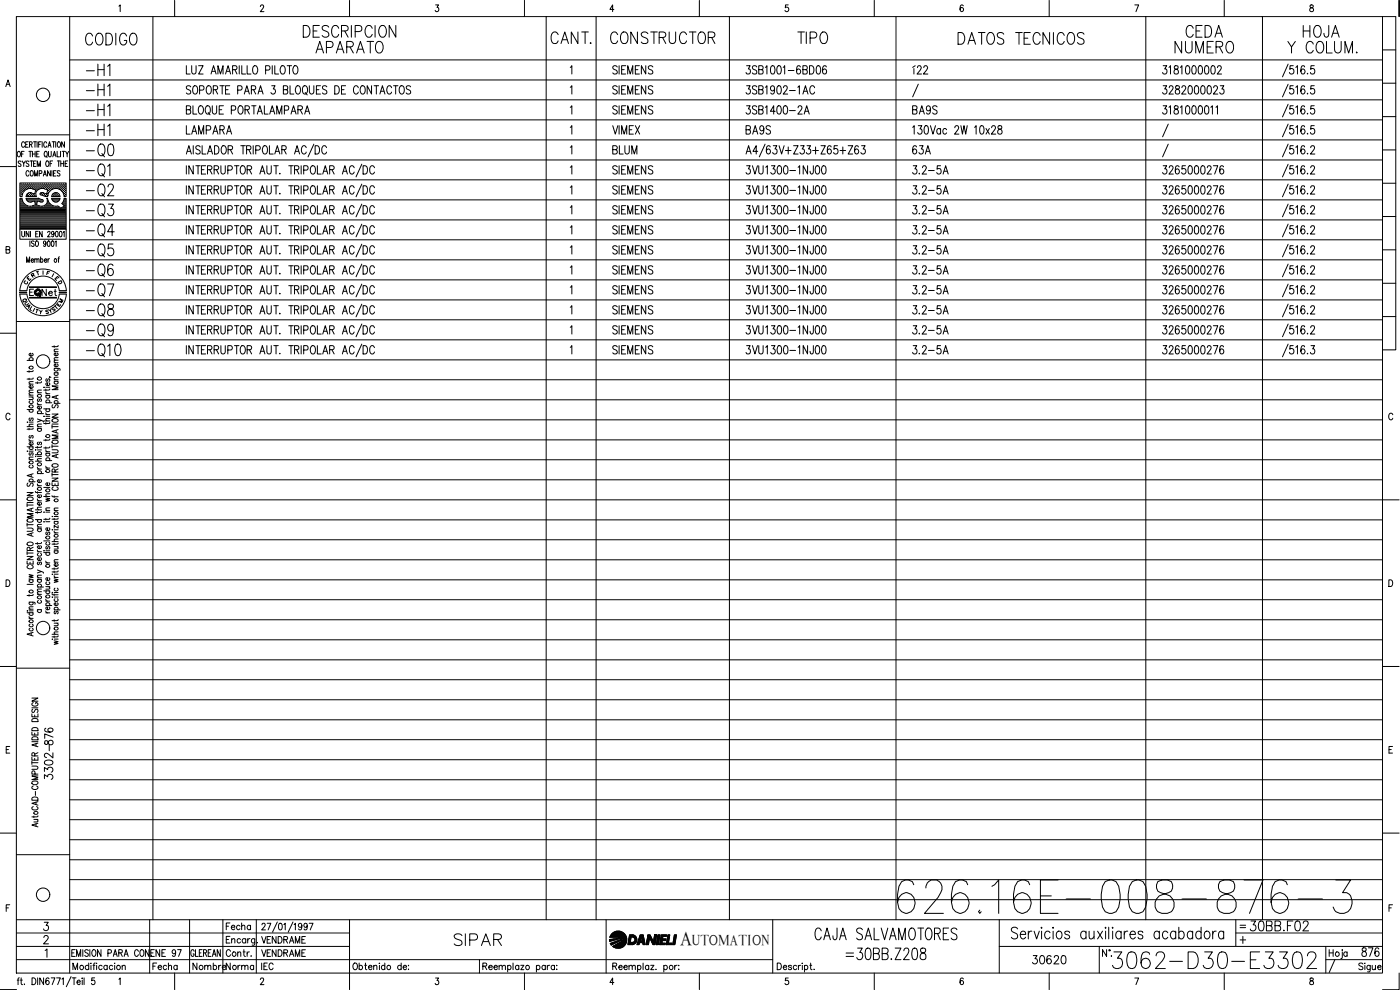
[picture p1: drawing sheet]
<svg xmlns="http://www.w3.org/2000/svg" width="420mm" height="297mm" viewBox="0 0 420 297" stroke-linecap="round" stroke-linejoin="round" font-family="sans-serif">
<defs><g id="words">
<text font-size="15" x="268.1" y="275.2">626.16E-008-876-3</text>
<text font-size="8.8" x="332.7" y="291.7">3062-D30-E3302</text>
<g font-size="7.5">
<text x="24.7" y="48.3">-Q0</text>
<text x="24.7" y="54.3">-Q1</text>
<text x="24.7" y="60.3">-Q2</text>
<text x="24.7" y="66.3">-Q3</text>
<text x="24.7" y="72.3">-Q4</text>
<text x="24.7" y="78.3">-Q5</text>
<text x="24.7" y="84.3">-Q6</text>
<text x="24.7" y="90.3">-Q7</text>
<text x="24.7" y="96.3">-Q8</text>
<text x="24.7" y="102.3">-Q9</text>
<text x="24.7" y="108.3">-Q10</text>
</g>
<g font-size="7.1">
<text x="24.3" y="14.8">CODIGO</text>
<text x="90" y="12.3">DESCRIPCION</text>
<text x="93.5" y="17.3">APARATO</text>
<text x="164" y="14.5">CANT.</text>
<text x="182" y="14.5">CONSTRUCTOR</text>
<text x="238.1" y="14.5">TIPO</text>
<text x="286.5" y="14.5">DATOS TECNICOS</text>
<text x="351.4" y="17.3">NUMERO</text>
<text x="354.9" y="12.3">CEDA</text>
<text x="385.2" y="17.3">Y COLUM.</text>
<text x="389.8" y="12.3">HOJA</text>
<text x="24.7" y="24">-H1</text>
<text x="24.7" y="30">-H1</text>
<text x="24.7" y="36">-H1</text>
<text x="24.7" y="42">-H1</text>
<text x="135.1" y="285">SIPAR</text>
<text x="243.4" y="283.3">CAJA SALVAMOTORES</text>
<text x="252.6" y="289.3">=30BB.Z208</text>
</g>
<g font-size="6.2">
<text x="272.7" y="35.6">BA9S</text>
<text x="54.7" y="41.6">LAMPARA</text>
<text x="222.6" y="41.6">BA9S</text>
<text x="16.9" y="234.9" transform="rotate(-90 16.9 234.9)">3302-</text>
<text x="373.9" y="280.5">30BB.F02</text>
</g>
<text font-size="5.9" x="204.1" y="283.4">A</text>
<g font-size="5.7">
<text x="272.7" y="23.3">í22</text>
<text x="222.6" y="29.3">3SB1902-1AC</text>
<text x="182.7" y="47.3">BLUM</text>
<text x="272.7" y="47.3">63A</text>
<text x="272.7" y="65.3">3.2-5A</text>
<text x="272.7" y="83.6">3.2-5A</text>
<text x="272.7" y="101.6">3.2-5A</text>
<text x="16.9" y="224.7" transform="rotate(-90 16.9 224.7)">876</text>
<text x="308.7" y="290.3">30620</text>
<text x="407.5" y="288.2">876</text>
</g>
<text font-size="5.3" x="11.3" y="90">Net</text>
<g font-size="4.9">
<text x="44.8" y="292.1">Fecha</text>
<text x="56.8" y="292.1">Nombre</text>
<text x="66.7" y="292.1">Norma</text>
<text x="77.3" y="292.1">IEC</text>
</g>
<text font-size="4.4" x="207.7" y="283.4">UTOMATION</text>
<g font-size="4">
<text x="12.7" y="83.6">F</text>
<text x="6" y="86.4">C</text>
<text x="8.1" y="84.3">R</text>
<text x="16.2" y="86.4">D</text>
<text x="6.3" y="92.8">U</text>
<text x="6.7" y="93.8">A</text>
<text x="14.8" y="93.8">T</text>
<text x="16.6" y="92.1">M</text>
</g>
<g font-size="3.5">
<text x="5.6" y="91.7">Q</text>
<text x="370.8" y="279.4">=</text>
</g>
</g></defs>
<!-- layer: 0 -->
<g fill="none" stroke="#000" stroke-width=".3">
<path d="M185.8 19.7v2.5M187.8 19.7h-1.2v2.5h1.2M191.9 19.7h-1.2v2.5h1.2M193.8 19.7v2.5l-1.3-2.5v2.5M224.1 19.7h1l-.5 1a.73 .73 0 0 1 .6 1.1 .73 .73 0 0 1-1.3-.1M231.5 19.8l.5-.1a1.6 1.6 0 0 1 0 2.5h-.2a1.39 1.39 0 0 1-.5-2zM233.4 19.8l.5-.1a1.6 1.6 0 0 1 0 2.5h-.2a1.39 1.39 0 0 1-.5-2zM243 19.7a1.35 1.35 0 0 1 1.3 .9 1.35 1.35 0 0 1-.4 1.5l-.9 .1zM245.2 19.8l.5-.1a1.6 1.6 0 0 1 0 2.5h-.2a1.39 1.39 0 0 1-.5-2zM349.1 19.7h1l-.6 1a.73 .73 0 0 1 .7 1.1 .73 .73 0 0 1-1.3-.1M352.5 19.8v.8a1.01 1.01 0 0 1 1 .4 1.01 1.01 0 0 1 0 1.1 .79 .79 0 0 1-1.2-.5 .79 .79 0 0 1 1-.9l.2-.1a.55 .55 0 0 0-.3-.9zM356 19.8l.5-.1a1.68 1.68 0 0 1 0 2.5h-.2a1.44 1.44 0 0 1-.4-2z"/>
<path d="M357.9 19.8l.5-.1a1.68 1.68 0 0 1 0 2.5h-.2a1.44 1.44 0 0 1-.4-2zM359.8 19.8l.5-.1a1.68 1.68 0 0 1 0 2.5h-.2a1.44 1.44 0 0 1-.4-2zM361.7 19.8l.5-.1a1.68 1.68 0 0 1 0 2.5h-.2a1.44 1.44 0 0 1-.4-2zM363.6 19.8l.6-.1a1.68 1.68 0 0 1 0 2.5h-.3a1.44 1.44 0 0 1-.4-2zM386.6 19.2l-1.7 3.9M388.1 19.7h-.9l-.1 1.1a.74 .74 0 0 1 1.1 .1 .74 .74 0 0 1-.2 1.1 .74 .74 0 0 1-1-.3M394.4 19.7h-1v1.1a.76 .76 0 0 1 1 .1 .76 .76 0 0 1 0 1 .76 .76 0 0 1-1 .1l-.1-.3M171.2 32.2l.4-.5v2.5M171.2 38.2l.4-.5v2.5M171.2 20.2l.4-.5v2.5M171.2 26.2l.4-.5v2.5M183.9 37.7l.8 2.5 .7-2.5"/>
<path d="M185.3 32.1a.68 .68 0 0 0-.9-.4 .68 .68 0 0 0-.4 .8l1 .7a.6 .6 0 0 1 .2 .6 .6 .6 0 0 1-.5 .4h-.3l-.5-.3M185.3 20.1a.68 .68 0 0 0-.9-.4 .68 .68 0 0 0-.4 .9l1 .6 .3 .3-.3 .6a.86 .86 0 0 1-1.1-.2M185.3 26.1a.69 .69 0 0 0-.9-.4 .69 .69 0 0 0-.4 .9l.9 .4 .4 .5a.72 .72 0 0 1-.6 .7 .72 .72 0 0 1-.8-.3M185.8 25.7v2.5M185.8 31.7v2.5M185.8 37.7v2.5M186.6 32.9h.7M186.6 20.9h.7M186.6 26.9h.7M187.8 31.7h-1.2v2.5h1.2M187.8 25.7h-1.2v2.5h1.2M188.4 34.2v-2.5l.7 2.5 .8-2.5v2.5"/>
<path d="M188.4 22.2v-2.5l.7 2.5 .8-2.5v2.5M188.4 28.2v-2.5l.7 2.5 .8-2.5v2.5M188.8 38.9h.8M190.1 37.7h-1.3v2.5h1.3M190.7 32.9h.7M190.7 37.7l1.3 2.5M190.7 20.9h.7M190.7 26.9h.7M191.9 31.7h-1.2v2.5h1.2M191.9 25.7h-1.2v2.5h1.2M192 37.7l-1.3 2.5M193.8 31.7v2.5l-1.3-2.5v2.5"/>
<path d="M193.8 25.7v2.5l-1.3-2.5v2.5M195.9 32.1a.68 .68 0 0 0-.8-.4 .68 .68 0 0 0-.5 .8l1.1 .7a.6 .6 0 0 1 .2 .6 .6 .6 0 0 1-.5 .4h-.4l-.4-.3M195.9 20.1a.68 .68 0 0 0-.8-.4 .68 .68 0 0 0-.5 .9l1.1 .6 .2 .3-.2 .6a.86 .86 0 0 1-1.1-.2M195.9 26.1a.69 .69 0 0 0-.9-.4 .69 .69 0 0 0-.4 .9l.9 .4 .4 .5a.72 .72 0 0 1-.5 .7 .72 .72 0 0 1-.8-.3M224.1 31.7h1l-.5 1a.74 .74 0 0 1 .6 1.1 .74 .74 0 0 1-1.3 0M227.1 20.1a.66 .66 0 0 0-.8-.4 .66 .66 0 0 0-.4 .9l1 .6 .2 .7a.78 .78 0 0 1-1.3 0M227.1 32.1a.7 .7 0 0 0-.7-.4 .7 .7 0 0 0-.6 .6l.2 .4 1 .6a.61 .61 0 0 1-.3 .9l-.7-.1-.2-.2M227.7 20.9l1.2-.1 .1-.4-.1-.6-1.2-.1v2.5l1.2-.2v-.8l-.3-.3M227.7 32.9l1.2-.1v-.9l-1.2-.2v2.5h.9l.3-.2 .1-.6-.4-.5M229.7 20.2l.5-.5v2.5M229.7 32.2l.5-.5v2.5M232.7 33.4h-1.5l1-1.7v2.5"/>
<path d="M233.4 31.9l.5-.2a1.59 1.59 0 0 1 0 2.5h-.2a1.79 1.79 0 0 1-.3-2.3zM235 20.2l.5-.5v2.5M235.3 31.9l.5-.2a1.59 1.59 0 0 1 0 2.5h-.2a1.79 1.79 0 0 1-.3-2.3zM236.6 21.2h1.7M236.9 33.2h1.8M239.5 32.3l.4-.6h.4l.4 .5-.3 .8-1 1.2h1.3M240.2 20.1l-.6-.4a2 2 0 0 0-.3 2.4 .71 .71 0 0 0 1-.6 .71 .71 0 0 0-1-.7l-.2 .6M241 20.9l1.1-.1 .2-.4-.2-.6-1.1-.1v2.5l1.2-.2v-.8l-.4-.3M241.3 34.2l.8-2.5 .8 2.5M241.6 33.4h1M248 20.1l-.1-.3-.5-.1a1.85 1.85 0 0 0-.3 2.4 .7 .7 0 0 0 1-.6 .7 .7 0 0 0-1-.7l-.3 .6M273.9 38.2l.5-.5v2.5"/>
<path d="M275.6 37.7h1l-.5 1a.73 .73 0 0 1 .6 1.1 .73 .73 0 0 1-1.3-.1M275.6 25.3l-1.7 3.8M277.6 37.8l.5-.1a1.72 1.72 0 0 1 0 2.5h-.2a1.92 1.92 0 0 1-.3-2.4zM279.2 37.7l.8 2.5 .8-2.5M282.3 38.9a.71 .71 0 0 0-1.1-.1 .71 .71 0 0 0 0 1.1l.4 .3 .7-.3M282.3 38.6v1.6M284.1 38.9l-.2-.2a.82 .82 0 0 0-1 .5 .82 .82 0 0 0 .5 1l.7-.3M286.6 38.3l.3-.6 .6 .1 .2 .4-.1 .5-1.1 1.5h1.3M288.4 37.7l.4 2.5 .5-2.5 .5 2.5 .5-2.5M292.5 38.2l.4-.5v2.5M294.3 37.8l.5-.1a1.72 1.72 0 0 1 0 2.5h-.2a2 2 0 0 1-.3-2.4zM295.9 38.6l1 1.6"/>
<path d="M296.9 38.6l-1 1.6M297.6 38.3l.4-.6 .6 .1 .1 .4v.5l-1.2 1.5h1.3M299.6 37.8v.8a1.01 1.01 0 0 1 1 .4 1.01 1.01 0 0 1 0 1.1 .79 .79 0 0 1-1.2-.5 .79 .79 0 0 1 1-.9l.2-.1a.55 .55 0 0 0-.3-.9zM349.1 31.7h1l-.6 1a.74 .74 0 0 1 .7 1.1 .74 .74 0 0 1-1.3 0M349.1 25.7h1l-.6 1a.73 .73 0 0 1 .7 1.1 .73 .73 0 0 1-1.3 0M350.6 37.2l-1.7 3.8M350.8 32.2l.5-.5v2.5M350.8 20.2l.5-.5v2.5M350.9 26.3l.4-.6h.4l.3 .5v.5l-1.2 1.5h1.3M352.5 31.9v.6a.93 .93 0 0 1 1 .6 .93 .93 0 0 1-.3 1.1 .8 .8 0 0 1-.9-.8 .8 .8 0 0 1 1-.7l.3-.6a.68 .68 0 0 0-1.1-.2zM352.9 25.9v.7a.9 .9 0 0 1 1 .5 .9 .9 0 0 1-.3 1.1 .78 .78 0 0 1-.9-.8 .78 .78 0 0 1 1-.7l.2-.1a.53 .53 0 0 0-.3-.9zM354.2 32.2l.5-.5v2.5"/>
<path d="M354.2 20.2l.5-.5v2.5M354.7 26.3l.4-.6h.4l.4 .5-.1 .5-1.2 1.5h1.3M356 31.9l.5-.2a1.67 1.67 0 0 1 0 2.5h-.2a1.92 1.92 0 0 1-.3-2.3zM356.8 25.9l.5-.2a1.67 1.67 0 0 1 0 2.5h-.2a1.92 1.92 0 0 1-.3-2.3zM357.9 31.9l.5-.2a1.67 1.67 0 0 1 0 2.5h-.2a1.92 1.92 0 0 1-.3-2.3zM358.7 25.9l.5-.2a1.67 1.67 0 0 1 0 2.5h-.2a1.92 1.92 0 0 1-.3-2.3zM359.8 31.9l.5-.2a1.67 1.67 0 0 1 0 2.5h-.2a1.92 1.92 0 0 1-.3-2.3zM360.6 25.9l.5-.2a1.67 1.67 0 0 1 0 2.5h-.2a1.92 1.92 0 0 1-.3-2.3zM361.7 31.9l.5-.2a1.67 1.67 0 0 1 0 2.5h-.2a1.92 1.92 0 0 1-.3-2.3zM362.5 25.9l.5-.2a1.67 1.67 0 0 1 0 2.5h-.2a1.92 1.92 0 0 1-.3-2.3zM363.4 32.2l.5-.5v2.5M364.2 26.3l.4-.6h.4l.4 .5-.1 .5-1.1 1.5h1.3"/>
<path d="M364.9 32.2l.5-.5v2.5M365.4 20.3l.1-.5 .6-.1 .4 .7-1.2 1.8h1.3M366.2 25.7h1.1l-.6 1a.73 .73 0 0 1 .6 1.1 .73 .73 0 0 1-1.2 0M386.6 31.3l-1.7 3.8M386.6 37.2l-1.7 3.8M386.6 25.3l-1.7 3.8M388.1 31.7h-.9l-.1 1.1a.75 .75 0 0 1 1.1 .1 .75 .75 0 0 1-.2 1.1 .75 .75 0 0 1-1-.2M388.1 37.7h-.9l-.1 1.1a.76 .76 0 0 1 1 .1 .76 .76 0 0 1 0 1 .76 .76 0 0 1-1 .1l-.1-.3M388.1 25.7h-.9l-.1 1.1a.75 .75 0 0 1 1.1 .1 .75 .75 0 0 1-.2 1 .75 .75 0 0 1-1-.1M388.9 32.2l.5-.5v2.5M388.9 38.2l.5-.5v2.5M388.9 20.2l.5-.5v2.5"/>
<path d="M388.9 26.2l.5-.5v2.5M391.5 32.1l-.5-.4a1.47 1.47 0 0 0 .1 2.5 .75 .75 0 0 0 .6-.9 .75 .75 0 0 0-1-.5l-.3 .6M391.5 38.1v-.3l-.5-.1a1.5 1.5 0 0 0 .1 2.5 .72 .72 0 0 0 .6-1 .72 .72 0 0 0-1.2-.2l-.1 .4M391.5 20.1v-.3l-.5-.1a1.6 1.6 0 0 0 0 2.5 .72 .72 0 0 0 .7-.9 .72 .72 0 0 0-1-.5l-.3 .6M391.5 26.1l-.5-.4a1.47 1.47 0 0 0 .1 2.5 .75 .75 0 0 0 .6-.9 .75 .75 0 0 0-1-.5l-.3 .6M392.4 34l-.1 .1h.2M392.4 40l-.1 .1h.2M392.4 22l-.1 .1h.2M392.4 28l-.1 .1h.2M394.4 31.7h-1v1.1a.76 .76 0 0 1 1 .1 .76 .76 0 0 1 0 1 .76 .76 0 0 1-1 .1l-.1-.2M394.4 37.7h-1v1.1a.76 .76 0 0 1 1 .1 .76 .76 0 0 1 0 1 .76 .76 0 0 1-1 .1l-.1-.3M394.4 25.7h-1v1.1a.76 .76 0 0 1 1 .1 .76 .76 0 0 1 0 1 .76 .76 0 0 1-1 .1l-.1-.2"/>
<path d="M171.2 44.2l.4-.5v2.5M171.2 50.2l.4-.5v2.5M171.2 56.2l.4-.5v2.5M185.3 50.1a.69 .69 0 0 0-.9-.4 .69 .69 0 0 0-.4 .9l.9 .4 .4 .5a.72 .72 0 0 1-.6 .7 .72 .72 0 0 1-.8-.3M185.3 56.1l-.3-.3a.73 .73 0 0 0-1.1 .5l1.4 1.2a.71 .71 0 0 1-.6 .7 .71 .71 0 0 1-.8-.3M185.8 49.7v2.5M185.8 55.7v2.5M186.6 40.2v-2.5l.7 2.5 .8-2.5v2.5M186.6 50.9h.7M186.6 56.9h.7M187.8 49.7h-1.2v2.5h1.2M187.8 55.7h-1.2v2.5h1.2"/>
<path d="M188.4 52.2v-2.5l.7 2.5 .8-2.5v2.5M188.4 58.2v-2.5l.7 2.5 .8-2.5v2.5M190.7 50.9h.7M190.7 56.9h.7M191.9 49.7h-1.2v2.5h1.2M191.9 55.7h-1.2v2.5h1.2M193.8 49.7v2.5l-1.3-2.5v2.5M193.8 55.7v2.5l-1.3-2.5v2.5M195.9 50.1a.69 .69 0 0 0-.9-.4 .69 .69 0 0 0-.4 .9l.9 .4 .4 .5a.72 .72 0 0 1-.5 .7 .72 .72 0 0 1-.8-.3M195.9 56.1l-.2-.3a.73 .73 0 0 0-1.1 .5l1.3 1.2a.71 .71 0 0 1-.5 .7 .71 .71 0 0 1-.8-.3M223.9 46.2l.8-2.5 .7 2.5M224.1 49.7h1l-.5 1a.75 .75 0 0 1 .6 1.1 .75 .75 0 0 1-1.3 0"/>
<path d="M224.1 55.7h1l-.5 1a.73 .73 0 0 1 .6 1.1 .73 .73 0 0 1-1.3-.1M224.2 45.4h.9M225.8 49.7l.8 2.5 .7-2.5M225.8 55.7l.8 2.5 .7-2.5M227.4 45.4h-1.4l.9-1.7v2.5M227.7 49.7v1.8a.68 .68 0 0 0 .4 .6 .68 .68 0 0 0 .7 0l.2-.6v-1.8M227.7 55.7v1.8a.66 .66 0 0 0 .7 .7 .66 .66 0 0 0 .6-.7v-1.8M229.6 43.3l-1.7 3.8M229.8 50.2l.5-.5v2.5M229.8 56.2l.5-.5v2.5M231.1 44.1v-.3l-.6-.1a1.47 1.47 0 0 0 .2 2.5 .72 .72 0 0 0 .5-.9 .72 .72 0 0 0-.9-.5l-.3 .6M231.5 49.7h1.1l-.6 1a.76 .76 0 0 1 .6 1.1 .76 .76 0 0 1-1.3 0"/>
<path d="M231.5 55.7h1.1l-.6 1a.74 .74 0 0 1 .6 1.1 .74 .74 0 0 1-1.3-.1M232.1 43.7h1l-.5 1a.73 .73 0 0 1 .6 1.1 .73 .73 0 0 1-1.3-.1M233.5 49.9l.5-.2a1.59 1.59 0 0 1 0 2.5h-.2a1.79 1.79 0 0 1-.3-2.3zM233.5 55.8l.5-.1a1.39 1.39 0 0 1 .5 2l-.2 .4-.5 .1a1.85 1.85 0 0 1-.3-2.4zM233.8 43.7l.8 2.5 .7-2.5M235.4 49.9l.5-.2a1.59 1.59 0 0 1 0 2.5h-.2a1.79 1.79 0 0 1-.3-2.3zM235.4 55.8l.5-.1a1.39 1.39 0 0 1 .5 2l-.2 .4-.5 .1a1.85 1.85 0 0 1-.3-2.4zM235.7 45.2h1.7M236.6 44.1v2.1M237 51.2h1.8M237 57.1h1.8M238.2 43.7h1.3l-1.3 2.5h1.3"/>
<path d="M239.5 50.2l.5-.5v2.5M239.5 56.2l.5-.5v2.5M240.3 43.7h1l-.6 1a.74 .74 0 0 1 .7 1.1 .74 .74 0 0 1-1.3-.1M242.2 43.7h1l-.5 1a.74 .74 0 0 1 .6 1.1 .74 .74 0 0 1-1.3-.1M242.4 49.7v2.5l-1.4-2.5v2.5M242.4 55.7v2.5l-1.4-2.5v2.5M243.9 45.2h1.7M244.1 49.7l-.1 2.3-.5 .2-.4-.8M244.1 55.7l-.1 2.3-.5 .2-.4-.8M244.8 44.1v2.1M244.9 49.9l.5-.2a1.59 1.59 0 0 1 0 2.5h-.2a1.79 1.79 0 0 1-.3-2.3zM244.9 55.8l.5-.1a1.39 1.39 0 0 1 .5 2l-.2 .4-.5 .1a1.85 1.85 0 0 1-.3-2.4z"/>
<path d="M246.4 43.7h1.3l-1.3 2.5h1.3M246.8 49.9l.5-.2a1.59 1.59 0 0 1 0 2.5h-.2a1.79 1.79 0 0 1-.3-2.3zM246.8 55.8l.5-.1a1.39 1.39 0 0 1 .5 2l-.2 .4-.5 .1a1.85 1.85 0 0 1-.3-2.4zM249.4 44.1l-.1-.3-.5-.1a1.47 1.47 0 0 0 .2 2.5 .72 .72 0 0 0 .5-.9 .72 .72 0 0 0-.9-.5l-.3 .6M251.3 43.7h-.9l-.1 1.1a.76 .76 0 0 1 1 .1 .76 .76 0 0 1 0 1 .76 .76 0 0 1-1 .1l-.1-.3M252.1 45.2h1.7M252.9 44.1v2.1M254.6 43.7h1.3l-1.3 2.5h1.3M257.6 44.1l-.1-.3-.5-.1a1.45 1.45 0 0 0 .1 2.5 .73 .73 0 0 0 .6-.9 .73 .73 0 0 0-.9-.5l-.3 .6M258.6 43.7h1l-.6 1a.74 .74 0 0 1 .7 1.1 .74 .74 0 0 1-1.3-.1M274.1 49.7h1l-.5 1a.75 .75 0 0 1 .6 1.1 .75 .75 0 0 1-1.3 0M274.1 55.7h1l-.5 1a.73 .73 0 0 1 .6 1.1 .73 .73 0 0 1-1.3-.1"/>
<path d="M275.9 52v.2l.1-.1M275.9 58v.2l.1-.1M276.9 50.3l.3-.6h.4l.4 .5-.3 .8-1 1.2h1.4M276.9 56.3l.3-.6 .6 .1 .2 .4-.3 .9-1 1.1h1.4M278.6 51.2h1.8M278.6 57.1h1.8M282.3 49.7h-1l-.1 1.1a.76 .76 0 0 1 1.1 .1 .76 .76 0 0 1 0 1 .76 .76 0 0 1-1.1 .1l-.1-.2M282.3 55.7h-1l-.1 1.1a.76 .76 0 0 1 1.1 .1 .76 .76 0 0 1 0 1 .76 .76 0 0 1-1.1 .1l-.1-.3M283 52.2l.8-2.5 .8 2.5M283 58.2l.8-2.5 .8 2.5M283.3 51.4h1M283.3 57.4h1"/>
<path d="M349.1 49.7h1l-.6 1a.75 .75 0 0 1 .7 1.1 .75 .75 0 0 1-1.3 0M349.1 55.7h1l-.6 1a.73 .73 0 0 1 .7 1.1 .73 .73 0 0 1-1.3-.1M350.6 43.3l-1.7 3.8M350.9 50.3l.4-.6h.4l.3 .5-.3 .8-.9 1.2h1.3M350.9 56.3l.4-.6 .5 .1 .2 .4-.3 .9-.9 1.1h1.3M353.9 50.1a.55 .55 0 0 0-.9-.2l-.3 .9 .3 1.3a.71 .71 0 0 0 1-.7 .71 .71 0 0 0-1-.6l-.3 .6M353.9 56.1l-.2-.3-.4-.1a1.53 1.53 0 0 0-.5 2.2 .71 .71 0 0 0 1.2-.3 .71 .71 0 0 0-.7-.9l-.3 .1-.3 .6M355.8 49.7h-1l-.1 1.1a.76 .76 0 0 1 1 .1 .76 .76 0 0 1 0 1 .76 .76 0 0 1-1 .1l-.1-.2M355.8 55.7h-1l-.1 1.1a.76 .76 0 0 1 1 .1 .76 .76 0 0 1 0 1 .76 .76 0 0 1-1 .1l-.1-.3M356.8 49.9l.5-.2a1.67 1.67 0 0 1 0 2.5h-.2a1.92 1.92 0 0 1-.3-2.3zM356.8 55.8l.5-.1a1.67 1.67 0 0 1 0 2.5h-.2a2 2 0 0 1-.3-2.4zM358.7 49.9l.5-.2a1.67 1.67 0 0 1 0 2.5h-.2a1.92 1.92 0 0 1-.3-2.3z"/>
<path d="M358.7 55.8l.5-.1a1.67 1.67 0 0 1 0 2.5h-.2a2 2 0 0 1-.3-2.4zM360.6 49.9l.5-.2a1.67 1.67 0 0 1 0 2.5h-.2a1.92 1.92 0 0 1-.3-2.3zM360.6 55.8l.5-.1a1.67 1.67 0 0 1 0 2.5h-.2a2 2 0 0 1-.3-2.4zM362.3 50.3l.4-.6h.4l.4 .5-.3 .8-1 1.2h1.4M362.3 56.3l.4-.6 .6 .1 .2 .4-.3 .9-1 1.1h1.4M364.2 49.7h1.3l-1 2.5M364.2 55.7h1.3l-1 2.5M367.2 50.1a.55 .55 0 0 0-.9-.2l-.2 .9 .2 1.3a.71 .71 0 0 0 1-.7 .71 .71 0 0 0-1-.6l-.2 .6M367.2 56.1l-.1-.3-.5-.1a1.53 1.53 0 0 0-.5 2.2 .71 .71 0 0 0 1.2-.3 .71 .71 0 0 0-.7-.9l-.3 .1-.2 .6M386.6 43.3l-1.7 3.8M386.6 49.3l-1.7 3.8M386.6 55.2l-1.7 3.8"/>
<path d="M388.1 43.7h-.9l-.1 1.1a.74 .74 0 0 1 1.1 .1 .74 .74 0 0 1-.2 1.1 .74 .74 0 0 1-1-.3M388.1 49.7h-.9l-.1 1.1a.75 .75 0 0 1 1.1 .1 .75 .75 0 0 1-.2 1 .75 .75 0 0 1-1-.1M388.1 55.7h-.9l-.1 1.1a.76 .76 0 0 1 1 .1 .76 .76 0 0 1 0 1 .76 .76 0 0 1-1 .1l-.1-.3M388.9 44.2l.5-.5v2.5M388.9 50.2l.5-.5v2.5M388.9 56.2l.5-.5v2.5M391.5 44.1v-.3l-.5-.1a1.45 1.45 0 0 0 .1 2.5 .73 .73 0 0 0 .5-.9 .73 .73 0 0 0-.9-.5l-.3 .6M391.5 50.1l-.5-.4a1.47 1.47 0 0 0 .1 2.5 .75 .75 0 0 0 .6-.9 .75 .75 0 0 0-1-.5l-.3 .6M391.5 56.1v-.3l-.5-.1a1.53 1.53 0 0 0-.5 2.2l.2 .2a.71 .71 0 0 0 1-.6 .71 .71 0 0 0-1-.7l-.3 .6M392.4 46l-.1 .1h.2M392.4 52l-.1 .1h.2M392.4 58l-.1 .1h.2"/>
<path d="M393.4 44.3l.3-.6 .6 .1 .2 .4-.1 .5-1.1 1.5h1.3M393.4 50.3l.3-.6 .6 .2 .2 .3-.3 .8-.9 1.2h1.3M393.4 56.3l.3-.6 .6 .1 .2 .4-.3 .9-.9 1.1h1.3M171.2 62.2l.4-.5v2.5M171.2 68.2l.4-.5v2.5M171.2 74.2l.4-.5v2.5M185.3 62.1a.68 .68 0 0 0-.9-.4 .68 .68 0 0 0-.4 .9l1 .5 .3 .4-.3 .6a.86 .86 0 0 1-1.1-.2M185.3 68.1a.68 .68 0 0 0-.9-.4 .68 .68 0 0 0-.4 .9l.9 .4 .4 .5a.72 .72 0 0 1-.6 .7 .72 .72 0 0 1-.8-.3M185.3 74.1a.68 .68 0 0 0-.9-.4 .68 .68 0 0 0-.4 .8l1 .7a.6 .6 0 0 1 .2 .6 .6 .6 0 0 1-.5 .4h-.3l-.5-.4M185.8 61.7v2.5M185.8 67.7v2.5M185.8 73.7v2.5"/>
<path d="M185.8 79.7v2.5M186.6 62.9h.7M186.6 68.9h.7M186.6 74.9h.7M187.8 61.7h-1.2v2.5h1.2M187.8 67.7h-1.2v2.5h1.2M187.8 73.7h-1.2v2.5h1.2M187.8 79.7h-1.2v2.5h1.2M188.4 64.2v-2.5l.7 2.5 .8-2.5v2.5M188.4 70.2v-2.5l.7 2.5 .8-2.5v2.5M188.4 76.2v-2.5l.7 2.5 .8-2.5v2.5M190.7 62.9h.7"/>
<path d="M190.7 68.9h.7M190.7 74.9h.7M191.9 61.7h-1.2v2.5h1.2M191.9 67.7h-1.2v2.5h1.2M191.9 73.7h-1.2v2.5h1.2M191.9 79.7h-1.2v2.5h1.2M193.8 61.7v2.5l-1.3-2.5v2.5M193.8 67.7v2.5l-1.3-2.5v2.5M193.8 73.7v2.5l-1.3-2.5v2.5M193.8 79.7v2.5l-1.3-2.5v2.5M195.9 62.1a.68 .68 0 0 0-.8-.4 .68 .68 0 0 0-.5 .9l1.1 .5 .2 .4-.2 .6a.86 .86 0 0 1-1.1-.2M195.9 68.1a.68 .68 0 0 0-.8-.4 .68 .68 0 0 0-.5 .9l.9 .4 .4 .5a.72 .72 0 0 1-.5 .7 .72 .72 0 0 1-.8-.3"/>
<path d="M195.9 74.1a.68 .68 0 0 0-.8-.4 .68 .68 0 0 0-.5 .8l1.1 .7a.6 .6 0 0 1 .2 .6 .6 .6 0 0 1-.5 .4h-.4l-.4-.4M224.1 61.7h1l-.5 1a.73 .73 0 0 1 .6 1.1 .73 .73 0 0 1-1.3-.1M224.1 67.7h1l-.5 1a.73 .73 0 0 1 .6 1.1 .73 .73 0 0 1-1.3 0M224.1 73.7h1l-.5 1a.74 .74 0 0 1 .6 1.1 .74 .74 0 0 1-1.3 0M224.1 79.7h1l-.5 1a.73 .73 0 0 1 .6 1.1 .73 .73 0 0 1-1.3-.1M225.8 61.7l.8 2.5 .7-2.5M225.8 67.7l.8 2.5 .7-2.5M225.8 73.7l.8 2.5 .7-2.5M225.8 79.7l.8 2.5 .7-2.5M227.7 61.7v1.8a.66 .66 0 0 0 .7 .7 .66 .66 0 0 0 .6-.7v-1.8M227.7 67.7v1.8a.68 .68 0 0 0 .4 .6 .68 .68 0 0 0 .7 0l.2-.6v-1.8M227.7 73.7v1.8a.66 .66 0 0 0 .7 .7 .66 .66 0 0 0 .6-.7v-1.8"/>
<path d="M227.7 79.7v1.8a.66 .66 0 0 0 .7 .7 .66 .66 0 0 0 .6-.7v-1.8M229.8 62.2l.5-.5v2.5M229.8 68.2l.5-.5v2.5M229.8 74.2l.5-.5v2.5M231.5 61.7h1.1l-.6 1a.74 .74 0 0 1 .6 1.1 .74 .74 0 0 1-1.3-.1M231.5 67.7h1.1l-.6 1a.74 .74 0 0 1 .6 1.1 .74 .74 0 0 1-1.3 0M231.5 73.7h1.1l-.6 1a.75 .75 0 0 1 .6 1.1 .75 .75 0 0 1-1.3 0M231.5 79.7h1.1l-.6 1a.74 .74 0 0 1 .6 1.1 .74 .74 0 0 1-1.3-.1M233.5 61.8l.5-.1a1.6 1.6 0 0 1 0 2.5h-.2a1.44 1.44 0 0 1-.5-2zM233.5 67.8l.5-.1a1.59 1.59 0 0 1 0 2.5h-.2a1.79 1.79 0 0 1-.3-2.4zM233.5 73.9l.5-.2a1.59 1.59 0 0 1 0 2.5h-.2a1.79 1.79 0 0 1-.3-2.3zM233.5 79.8l.5-.1a1.39 1.39 0 0 1 .5 2l-.2 .4-.5 .1a1.85 1.85 0 0 1-.3-2.4z"/>
<path d="M235.4 61.8l.5-.1a1.6 1.6 0 0 1 0 2.5h-.2a1.44 1.44 0 0 1-.5-2zM235.4 67.8l.5-.1a1.59 1.59 0 0 1 0 2.5h-.2a1.79 1.79 0 0 1-.3-2.4zM235.4 73.9l.5-.2a1.59 1.59 0 0 1 0 2.5h-.2a1.79 1.79 0 0 1-.3-2.3zM235.4 79.8l.5-.1a1.39 1.39 0 0 1 .5 2l-.2 .4-.5 .1a1.85 1.85 0 0 1-.3-2.4zM237 63.1h1.8M237 69.2h1.8M237 75.2h1.8M239.5 62.2l.5-.5v2.5M239.5 68.2l.5-.5v2.5M239.5 74.2l.5-.5v2.5M242.4 61.7v2.5l-1.4-2.5v2.5M242.4 67.7v2.5l-1.4-2.5v2.5"/>
<path d="M242.4 73.7v2.5l-1.4-2.5v2.5M242.4 79.7v2.5l-1.4-2.5v2.5M244.1 61.7l-.1 2.3-.3 .2-.4-.1-.2-.7M244.1 67.7l-.1 2.3-.5 .2-.4-.8M244.1 73.7l-.1 2.3-.5 .2-.4-.8M244.1 79.7l-.1 2.3-.5 .2-.4-.8M244.9 61.8l.5-.1a1.6 1.6 0 0 1 0 2.5h-.2a1.44 1.44 0 0 1-.4-2zM244.9 67.8l.5-.1a1.59 1.59 0 0 1 0 2.5h-.2a1.79 1.79 0 0 1-.3-2.4zM244.9 73.9l.5-.2a1.59 1.59 0 0 1 0 2.5h-.2a1.79 1.79 0 0 1-.3-2.3zM244.9 79.8l.5-.1a1.39 1.39 0 0 1 .5 2l-.2 .4-.5 .1a1.85 1.85 0 0 1-.3-2.4zM246.8 61.8l.5-.1a1.6 1.6 0 0 1 0 2.5h-.2a1.44 1.44 0 0 1-.4-2zM246.8 67.8l.5-.1a1.59 1.59 0 0 1 0 2.5h-.2a1.79 1.79 0 0 1-.3-2.4z"/>
<path d="M246.8 73.9l.5-.2a1.59 1.59 0 0 1 0 2.5h-.2a1.79 1.79 0 0 1-.3-2.3zM246.8 79.8l.5-.1a1.39 1.39 0 0 1 .5 2l-.2 .4-.5 .1a1.85 1.85 0 0 1-.3-2.4zM274.1 67.7h1l-.5 1a.73 .73 0 0 1 .6 1.1 .73 .73 0 0 1-1.3 0M274.1 73.7h1l-.5 1a.74 .74 0 0 1 .6 1.1 .74 .74 0 0 1-1.3 0M275.9 70v.2l.1-.1M275.9 76v.2l.1-.1M276.9 68.3l.1-.5a.68 .68 0 0 1 1 .3 .68 .68 0 0 1-.3 .9l-1 1.2h1.4M276.9 74.3l.3-.6h.4l.4 .5-.3 .8-1 1.2h1.4M278.6 69.2h1.8M278.6 75.2h1.8M282.3 67.7h-1l-.1 1.1a.77 .77 0 0 1 1.1 .1 .77 .77 0 0 1 0 1 .77 .77 0 0 1-1.1 .1l-.1-.2M282.3 73.7h-1l-.1 1.1a.76 .76 0 0 1 1.1 .1 .76 .76 0 0 1 0 1 .76 .76 0 0 1-1.1 .1l-.1-.2"/>
<path d="M283 70.2l.8-2.5 .8 2.5M283 76.2l.8-2.5 .8 2.5M283.3 69.4h1M283.3 75.4h1M349.1 61.7h1l-.6 1a.73 .73 0 0 1 .7 1.1 .73 .73 0 0 1-1.3-.1M349.1 67.7h1l-.6 1a.73 .73 0 0 1 .7 1.1 .73 .73 0 0 1-1.3 0M349.1 73.7h1l-.6 1a.74 .74 0 0 1 .7 1.1 .74 .74 0 0 1-1.3 0M349.1 79.7h1l-.6 1a.73 .73 0 0 1 .7 1.1 .73 .73 0 0 1-1.3-.1M350.9 62.3l.2-.5 .6-.1 .3 .7-1.2 1.8h1.3M350.9 68.3l.4-.6h.4l.3 .5v.5l-1.2 1.5h1.3M350.9 74.3l.4-.6h.4l.3 .5-.3 .8-.9 1.2h1.3M353.9 62.1l-.6-.4a2 2 0 0 0-.3 2.4 .71 .71 0 0 0 1-.6 .71 .71 0 0 0-1-.7l-.3 .6"/>
<path d="M353.9 68.1l-.6-.4a1.52 1.52 0 0 0 .1 2.5 .75 .75 0 0 0 .5-.9 .75 .75 0 0 0-.9-.5l-.3 .6M353.9 74.1a.55 .55 0 0 0-.9-.2l-.3 .9a1.07 1.07 0 0 0 .6 1.4 .74 .74 0 0 0 .6-.9 .74 .74 0 0 0-.9-.5l-.3 .6M355.8 61.7h-1l-.1 1.1a.76 .76 0 0 1 1 .1 .76 .76 0 0 1 0 1 .76 .76 0 0 1-1 .1l-.1-.3M355.8 67.7h-1l-.1 1.1a.77 .77 0 0 1 1 .1 .77 .77 0 0 1 0 1 .77 .77 0 0 1-1 .1l-.1-.2M355.8 73.7h-1l-.1 1.1a.76 .76 0 0 1 1 .1 .76 .76 0 0 1 0 1 .76 .76 0 0 1-1 .1l-.1-.2M355.8 79.7h-1l-.1 1.1a.76 .76 0 0 1 1 .1 .76 .76 0 0 1 0 1 .76 .76 0 0 1-1 .1l-.1-.3M356.8 61.8l.5-.1a1.68 1.68 0 0 1 0 2.5h-.2a1.44 1.44 0 0 1-.5-2zM356.8 67.8l.5-.1a1.67 1.67 0 0 1 0 2.5h-.2a1.92 1.92 0 0 1-.3-2.4zM356.8 73.9l.5-.2a1.67 1.67 0 0 1 0 2.5h-.2a1.92 1.92 0 0 1-.3-2.3zM356.8 79.8l.5-.1a1.67 1.67 0 0 1 0 2.5h-.2a2 2 0 0 1-.3-2.4zM358.7 61.8l.5-.1a1.68 1.68 0 0 1 0 2.5h-.2a1.44 1.44 0 0 1-.5-2zM358.7 67.8l.5-.1a1.67 1.67 0 0 1 0 2.5h-.2a1.92 1.92 0 0 1-.3-2.4z"/>
<path d="M358.7 73.9l.5-.2a1.67 1.67 0 0 1 0 2.5h-.2a1.92 1.92 0 0 1-.3-2.3zM358.7 79.8l.5-.1a1.67 1.67 0 0 1 0 2.5h-.2a2 2 0 0 1-.3-2.4zM360.6 61.8l.5-.1a1.68 1.68 0 0 1 0 2.5h-.2a1.44 1.44 0 0 1-.5-2zM360.6 67.8l.5-.1a1.67 1.67 0 0 1 0 2.5h-.2a1.92 1.92 0 0 1-.3-2.4zM360.6 73.9l.5-.2a1.67 1.67 0 0 1 0 2.5h-.2a1.92 1.92 0 0 1-.3-2.3zM360.6 79.8l.5-.1a1.67 1.67 0 0 1 0 2.5h-.2a2 2 0 0 1-.3-2.4zM362.3 62.3l.2-.5 .6-.1 .4 .7-1.3 1.8h1.4M362.3 68.3l.4-.6h.4l.4 .5-.1 .5-1.2 1.5h1.4M362.3 74.3l.4-.6h.4l.4 .5-.3 .8-1 1.2h1.4M364.2 61.7h1.3l-1 2.5M364.2 67.7h1.3l-1 2.5M364.2 73.7h1.3l-1 2.5"/>
<path d="M364.2 79.7h1.3l-1 2.5M367.2 62.1l-.6-.4a2 2 0 0 0-.3 2.4 .71 .71 0 0 0 1-.6 .71 .71 0 0 0-1-.7l-.2 .6M367.2 68.1l-.6-.4a1.52 1.52 0 0 0 .1 2.5 .75 .75 0 0 0 .6-.9 .75 .75 0 0 0-1-.5l-.2 .6M367.2 74.1a.55 .55 0 0 0-.9-.2l-.2 .9a1.07 1.07 0 0 0 .5 1.4 .74 .74 0 0 0 .7-.9 .74 .74 0 0 0-1-.5l-.2 .6M386.6 61.2l-1.7 3.9M386.6 67.3l-1.7 3.8M386.6 73.3l-1.7 3.8M386.6 79.2l-1.7 3.8M388.1 61.7h-.9l-.1 1.1a.74 .74 0 0 1 1.1 .1 .74 .74 0 0 1-.2 1.1 .74 .74 0 0 1-1-.3M388.1 67.7h-.9l-.1 1.1a.75 .75 0 0 1 1.1 .1 .75 .75 0 0 1-.2 1 .75 .75 0 0 1-1-.1M388.1 73.7h-.9l-.1 1.1a.75 .75 0 0 1 1.1 .1 .75 .75 0 0 1-.2 1.1 .75 .75 0 0 1-1-.2M388.1 79.7h-.9l-.1 1.1a.76 .76 0 0 1 1 .1 .76 .76 0 0 1 0 1 .76 .76 0 0 1-1 .1l-.1-.3"/>
<path d="M388.9 62.2l.5-.5v2.5M388.9 68.2l.5-.5v2.5M388.9 74.2l.5-.5v2.5M391.5 62.1v-.3l-.5-.1a1.6 1.6 0 0 0 0 2.5 .72 .72 0 0 0 .7-.9 .72 .72 0 0 0-1-.5l-.3 .6M391.5 68.1v-.3l-.5-.1a1.47 1.47 0 0 0 .1 2.5 .75 .75 0 0 0 .6-.9 .75 .75 0 0 0-1-.5l-.3 .6M391.5 74.1l-.5-.4a1.47 1.47 0 0 0 .1 2.5 .75 .75 0 0 0 .6-.9 .75 .75 0 0 0-1-.5l-.3 .6M392.4 64l-.1 .1h.2M392.4 70l-.1 .1h.2M392.4 76l-.1 .1h.2M393.4 62.3l.2-.5 .5-.1 .4 .7-1.2 1.8h1.3M393.4 68.3l.3-.6 .6 .1 .2 .4-.1 .5-1.1 1.5h1.3M393.4 74.3l.3-.6 .6 .2 .2 .3-.3 .8-.9 1.2h1.3"/>
<path d="M171.2 80.2l.4-.5v2.5M171.2 98.2l.4-.5v2.5M171.2 92.2l.4-.5v2.5M171.2 86.2l.4-.5v2.5M185.3 80.1l-.3-.3a.73 .73 0 0 0-1.1 .5l1.4 1.2a.71 .71 0 0 1-.6 .7 .71 .71 0 0 1-.8-.3M185.3 98.1l-.3-.3a.73 .73 0 0 0-1.1 .5l1.4 1.2a.71 .71 0 0 1-.6 .7 .71 .71 0 0 1-.8-.3M185.3 92.1a.69 .69 0 0 0-.9-.4 .69 .69 0 0 0-.4 .9l.9 .4 .4 .5a.72 .72 0 0 1-.6 .7 .72 .72 0 0 1-.8-.3M185.3 86.1a.68 .68 0 0 0-.9-.4 .68 .68 0 0 0-.4 .9l.9 .4 .4 .5a.72 .72 0 0 1-.6 .7 .72 .72 0 0 1-.8-.3M185.8 85.7v2.5M185.8 91.7v2.5M185.8 97.7v2.5M186.6 80.9h.7"/>
<path d="M186.6 98.9h.7M186.6 92.9h.7M186.6 86.9h.7M187.8 97.7h-1.2v2.5h1.2M187.8 91.7h-1.2v2.5h1.2M187.8 85.7h-1.2v2.5h1.2M188.4 82.2v-2.5l.7 2.5 .8-2.5v2.5M188.4 94.2v-2.5l.7 2.5 .8-2.5v2.5M188.4 88.2v-2.5l.7 2.5 .8-2.5v2.5M190.7 80.9h.7M190.7 98.9h.7M190.7 92.9h.7"/>
<path d="M190.7 86.9h.7M191.9 97.7h-1.2v2.5h1.2M191.9 91.7h-1.2v2.5h1.2M191.9 85.7h-1.2v2.5h1.2M193.8 97.7v2.5l-1.3-2.5v2.5M193.8 91.7v2.5l-1.3-2.5v2.5M193.8 85.7v2.5l-1.3-2.5v2.5M195.9 80.1l-.2-.3a.73 .73 0 0 0-1.1 .5l1.3 1.2a.71 .71 0 0 1-.5 .7 .71 .71 0 0 1-.8-.3M195.9 98.1l-.2-.3a.73 .73 0 0 0-1.1 .5l1.3 1.2a.71 .71 0 0 1-.5 .7 .71 .71 0 0 1-.8-.3M195.9 92.1a.69 .69 0 0 0-.9-.4 .69 .69 0 0 0-.4 .9l.9 .4 .4 .5a.72 .72 0 0 1-.5 .7 .72 .72 0 0 1-.8-.3M195.9 86.1a.68 .68 0 0 0-.8-.4 .68 .68 0 0 0-.5 .9l.9 .4 .4 .5a.72 .72 0 0 1-.5 .7 .72 .72 0 0 1-.8-.3M224.1 97.7h1l-.5 1a.73 .73 0 0 1 .6 1.1 .73 .73 0 0 1-1.3-.1"/>
<path d="M224.1 91.7h1l-.5 1a.75 .75 0 0 1 .6 1.1 .75 .75 0 0 1-1.3 0M224.1 85.7h1l-.5 1a.73 .73 0 0 1 .6 1.1 .73 .73 0 0 1-1.3-.1M225.8 97.7l.8 2.5 .7-2.5M225.8 91.7l.8 2.5 .7-2.5M225.8 85.7l.8 2.5 .7-2.5M227.7 97.7v1.8a.66 .66 0 0 0 .7 .7 .66 .66 0 0 0 .6-.7v-1.8M227.7 91.7v1.8a.68 .68 0 0 0 .4 .6 .68 .68 0 0 0 .7 0l.2-.6v-1.8M227.7 85.7v1.8a.68 .68 0 0 0 .4 .6 .68 .68 0 0 0 .7 0l.2-.6v-1.8M229.8 80.2l.5-.5v2.5M229.8 98.2l.5-.5v2.5M229.8 92.2l.5-.5v2.5M229.8 86.2l.5-.5v2.5"/>
<path d="M231.5 97.7h1.1l-.6 1a.74 .74 0 0 1 .6 1.1 .74 .74 0 0 1-1.3-.1M231.5 91.7h1.1l-.6 1a.76 .76 0 0 1 .6 1.1 .76 .76 0 0 1-1.3 0M231.5 85.7h1.1l-.6 1a.74 .74 0 0 1 .6 1.1 .74 .74 0 0 1-1.3-.1M233.5 97.8l.5-.1a1.39 1.39 0 0 1 .5 2l-.2 .4-.5 .1a1.85 1.85 0 0 1-.3-2.4zM233.5 91.8l.5-.1a1.59 1.59 0 0 1 0 2.5h-.2a1.79 1.79 0 0 1-.3-2.4zM233.5 85.8l.5-.1a1.6 1.6 0 0 1 0 2.5h-.2a1.79 1.79 0 0 1-.3-2.4zM235.4 97.8l.5-.1a1.39 1.39 0 0 1 .5 2l-.2 .4-.5 .1a1.85 1.85 0 0 1-.3-2.4zM235.4 91.8l.5-.1a1.59 1.59 0 0 1 0 2.5h-.2a1.79 1.79 0 0 1-.3-2.4zM235.4 85.8l.5-.1a1.6 1.6 0 0 1 0 2.5h-.2a1.79 1.79 0 0 1-.3-2.4zM237 81.1h1.8M237 93.2h1.8M237 87.2h1.8"/>
<path d="M237 99.1h1.8M239.5 80.2l.5-.5v2.5M239.5 98.2l.5-.5v2.5M239.5 92.2l.5-.5v2.5M239.5 86.2l.5-.5v2.5M242.4 97.7v2.5l-1.4-2.5v2.5M242.4 91.7v2.5l-1.4-2.5v2.5M242.4 85.7v2.5l-1.4-2.5v2.5M244.1 97.7l-.1 2.3-.5 .2-.4-.8M244.1 91.7l-.1 2.3-.5 .2-.4-.8M244.1 85.7l-.1 2.3-.5 .2-.4-.8M244.9 97.8l.5-.1a1.39 1.39 0 0 1 .5 2l-.2 .4-.5 .1a1.85 1.85 0 0 1-.3-2.4z"/>
<path d="M244.9 91.8l.5-.1a1.59 1.59 0 0 1 0 2.5h-.2a1.79 1.79 0 0 1-.3-2.4zM244.9 85.8l.5-.1a1.6 1.6 0 0 1 0 2.5h-.2a1.79 1.79 0 0 1-.3-2.4zM246.8 97.8l.5-.1a1.39 1.39 0 0 1 .5 2l-.2 .4-.5 .1a1.85 1.85 0 0 1-.3-2.4zM246.8 91.8l.5-.1a1.59 1.59 0 0 1 0 2.5h-.2a1.79 1.79 0 0 1-.3-2.4zM246.8 85.8l.5-.1a1.6 1.6 0 0 1 0 2.5h-.2a1.79 1.79 0 0 1-.3-2.4zM274.1 91.7h1l-.5 1a.75 .75 0 0 1 .6 1.1 .75 .75 0 0 1-1.3 0M274.1 85.7h1l-.5 1a.73 .73 0 0 1 .6 1.1 .73 .73 0 0 1-1.3-.1M275.9 94v.2l.1-.1M275.9 88v.2l.1-.1M276.9 92.3l.3-.6h.4l.4 .5-.3 .8-1 1.2h1.4M276.9 86.3l.1-.5a.68 .68 0 0 1 1 .3 .68 .68 0 0 1-.3 .9l-1 1.2h1.4M278.6 93.2h1.8"/>
<path d="M278.6 87.2h1.8M282.3 91.7h-1l-.1 1.1a.76 .76 0 0 1 1.1 .1 .76 .76 0 0 1 0 1 .76 .76 0 0 1-1.1 .1l-.1-.2M282.3 85.7h-1l-.1 1.1a.76 .76 0 0 1 1.1 .1 .76 .76 0 0 1 0 1 .76 .76 0 0 1-1.1 .1l-.1-.3M283 94.2l.8-2.5 .8 2.5M283 88.2l.8-2.5 .8 2.5M283.3 93.4h1M283.3 87.4h1M349.1 97.7h1l-.6 1a.73 .73 0 0 1 .7 1.1 .73 .73 0 0 1-1.3-.1M349.1 91.7h1l-.6 1a.75 .75 0 0 1 .7 1.1 .75 .75 0 0 1-1.3 0M349.1 85.7h1l-.6 1a.73 .73 0 0 1 .7 1.1 .73 .73 0 0 1-1.3-.1M350.9 80.3l.4-.6 .5 .1 .2 .4v.5l-1.2 1.5h1.3M350.9 98.3l.4-.6 .5 .1 .2 .4-.3 .8-.9 1.2h1.3"/>
<path d="M350.9 92.3l.4-.6h.4l.3 .5-.3 .8-.9 1.2h1.3M350.9 86.3l.4-.6h.4l.3 .5v.5l-1.2 1.5h1.3M353.9 80.1l-.2-.3-.4-.1a1.53 1.53 0 0 0-.5 2.2l.2 .2a.71 .71 0 0 0 1-.6 .71 .71 0 0 0-1-.7l-.3 .6M353.9 98.1l-.2-.3-.4-.1a1.53 1.53 0 0 0-.5 2.2 .71 .71 0 0 0 1.2-.3 .71 .71 0 0 0-.7-.9l-.3 .1-.3 .6M353.9 92.1a.55 .55 0 0 0-.9-.3l-.3 1 .3 1.3a.71 .71 0 0 0 1-.7 .71 .71 0 0 0-1-.6l-.3 .6M353.9 86.1l-.6-.4a1.5 1.5 0 0 0 .1 2.5 .73 .73 0 0 0 .5-.9 .73 .73 0 0 0-.9-.5l-.3 .6M355.8 97.7h-1l-.1 1.1a.76 .76 0 0 1 1 .1 .76 .76 0 0 1 0 1 .76 .76 0 0 1-1 .1l-.1-.3M355.8 91.7h-1l-.1 1.1a.76 .76 0 0 1 1 .1 .76 .76 0 0 1 0 1 .76 .76 0 0 1-1 .1l-.1-.2M355.8 85.7h-1l-.1 1.1a.76 .76 0 0 1 1 .1 .76 .76 0 0 1 0 1 .76 .76 0 0 1-1 .1l-.1-.3M356.8 97.8l.5-.1a1.67 1.67 0 0 1 0 2.5h-.2a2 2 0 0 1-.3-2.4zM356.8 91.8l.5-.1a1.67 1.67 0 0 1 0 2.5h-.2a1.92 1.92 0 0 1-.3-2.4zM356.8 85.8l.5-.1a1.68 1.68 0 0 1 0 2.5h-.2a1.92 1.92 0 0 1-.3-2.4z"/>
<path d="M358.7 97.8l.5-.1a1.67 1.67 0 0 1 0 2.5h-.2a2 2 0 0 1-.3-2.4zM358.7 91.8l.5-.1a1.67 1.67 0 0 1 0 2.5h-.2a1.92 1.92 0 0 1-.3-2.4zM358.7 85.8l.5-.1a1.68 1.68 0 0 1 0 2.5h-.2a1.92 1.92 0 0 1-.3-2.4zM360.6 97.8l.5-.1a1.67 1.67 0 0 1 0 2.5h-.2a2 2 0 0 1-.3-2.4zM360.6 91.8l.5-.1a1.67 1.67 0 0 1 0 2.5h-.2a1.92 1.92 0 0 1-.3-2.4zM360.6 85.8l.5-.1a1.68 1.68 0 0 1 0 2.5h-.2a1.92 1.92 0 0 1-.3-2.4zM362.3 80.3l.4-.6 .6 .1 .2 .4-.1 .5-1.2 1.5h1.4M362.3 98.3l.4-.6 .6 .1 .2 .4-.3 .8-1 1.2h1.4M362.3 92.3l.4-.6h.4l.4 .5-.3 .8-1 1.2h1.4M362.3 86.3l.4-.6h.4l.4 .5-.1 .5-1.2 1.5h1.4M364.2 97.7h1.3l-1 2.5M364.2 91.7h1.3l-1 2.5"/>
<path d="M364.2 85.7h1.3l-1 2.5M367.2 80.1l-.1-.3-.5-.1a1.53 1.53 0 0 0-.5 2.2l.2 .2a.71 .71 0 0 0 1-.6 .71 .71 0 0 0-1-.7l-.2 .6M367.2 98.1l-.1-.3-.5-.1a1.53 1.53 0 0 0-.5 2.2 .71 .71 0 0 0 1.2-.3 .71 .71 0 0 0-.7-.9l-.3 .1-.2 .6M367.2 92.1a.55 .55 0 0 0-.9-.3l-.2 1 .2 1.3a.71 .71 0 0 0 1-.7 .71 .71 0 0 0-1-.6l-.2 .6M367.2 86.1l-.6-.4a1.5 1.5 0 0 0 .1 2.5 .73 .73 0 0 0 .6-.9 .73 .73 0 0 0-1-.5l-.2 .6M386.6 85.2l-1.7 3.9M386.6 91.3l-1.7 3.8M386.6 97.2l-1.7 3.8M388.1 85.7h-.9l-.1 1.1a.74 .74 0 0 1 1.1 .1 .74 .74 0 0 1-.2 1.1 .74 .74 0 0 1-1-.3M388.1 91.7h-.9l-.1 1.1a.75 .75 0 0 1 1.1 .1 .75 .75 0 0 1-.2 1 .75 .75 0 0 1-1-.1M388.1 97.7h-.9l-.1 1.1a.76 .76 0 0 1 1 .1 .76 .76 0 0 1 0 1 .76 .76 0 0 1-1 .1l-.1-.3M388.9 80.2l.5-.5v2.5"/>
<path d="M388.9 86.2l.5-.5v2.5M388.9 92.2l.5-.5v2.5M388.9 98.2l.5-.5v2.5M391.5 80.1v-.3l-.5-.1a1.53 1.53 0 0 0-.5 2.2l.2 .2a.71 .71 0 0 0 1-.6 .71 .71 0 0 0-1-.7l-.3 .6M391.5 86.1v-.3l-.5-.1a1.45 1.45 0 0 0 .1 2.5 .73 .73 0 0 0 .5-.9 .73 .73 0 0 0-.9-.5l-.3 .6M391.5 92.1l-.5-.4a1.47 1.47 0 0 0 .1 2.5 .75 .75 0 0 0 .6-.9 .75 .75 0 0 0-1-.5l-.3 .6M391.5 98.1v-.3l-.5-.1a1.53 1.53 0 0 0-.5 2.2l.2 .2a.71 .71 0 0 0 1-.7 .71 .71 0 0 0-1-.6l-.3 .6M392.4 82l-.1 .1h.2M392.4 88l-.1 .1h.2M392.4 94l-.1 .1h.2M392.4 100l-.1 .1h.2M393.4 80.3l.3-.6 .6 .1 .2 .4-.1 .5-1.1 1.5h1.3"/>
<path d="M393.4 86.3l.3-.6 .6 .1 .2 .4-.1 .5-1.1 1.5h1.3M393.4 92.3l.3-.6 .6 .1 .2 .4-.3 .8-.9 1.2h1.3M393.4 98.3l.3-.6 .6 .1 .2 .4-.3 .8-.9 1.2h1.3M171.2 104.2l.4-.5v2.5M185.3 104.1a.68 .68 0 0 0-.9-.4 .68 .68 0 0 0-.4 .8l1 .6 .3 .4-.3 .6a.86 .86 0 0 1-1.1-.2M185.8 103.7v2.5M186.6 104.9h.7M187.8 103.7h-1.2v2.5h1.2M188.4 106.2v-2.5l.7 2.5 .8-2.5v2.5M188.4 100.2v-2.5l.7 2.5 .8-2.5v2.5M190.7 104.9h.7M191.9 103.7h-1.2v2.5h1.2"/>
<path d="M193.8 103.7v2.5l-1.3-2.5v2.5M195.9 104.1a.68 .68 0 0 0-.8-.4 .68 .68 0 0 0-.5 .8l1.1 .6 .2 .4-.2 .6a.86 .86 0 0 1-1.1-.2M224.1 103.7h1l-.5 1a.73 .73 0 0 1 .6 1.1 .73 .73 0 0 1-1.3-.1M225.8 103.7l.8 2.5 .7-2.5M227.7 103.7v1.8a.66 .66 0 0 0 .7 .7 .66 .66 0 0 0 .6-.7v-1.8M229.8 104.2l.5-.5v2.5M231.5 103.7h1.1l-.6 1a.74 .74 0 0 1 .6 1.1 .74 .74 0 0 1-1.3-.1M233.5 103.8l.5-.1a1.6 1.6 0 0 1 0 2.5h-.2a1.44 1.44 0 0 1-.5-2zM235.4 103.8l.5-.1a1.6 1.6 0 0 1 0 2.5h-.2a1.44 1.44 0 0 1-.5-2zM237 105.1h1.8M239.5 104.2l.5-.5v2.5M242.4 103.7v2.5l-1.4-2.5v2.5"/>
<path d="M244.1 103.7l-.1 2.3-.3 .2-.4-.1-.2-.7M244.9 103.8l.5-.1a1.6 1.6 0 0 1 0 2.5h-.2a1.44 1.44 0 0 1-.4-2zM246.8 103.8l.5-.1a1.6 1.6 0 0 1 0 2.5h-.2a1.44 1.44 0 0 1-.4-2zM274.1 103.7h1l-.5 1a.73 .73 0 0 1 .6 1.1 .73 .73 0 0 1-1.3-.1M275.9 106l.1 .1M276.9 104.3l.1-.5a.68 .68 0 0 1 1 .3 .68 .68 0 0 1-.3 .9l-1 1.2h1.4M278.6 105.1h1.8M282.3 103.7h-1l-.1 1.1a.76 .76 0 0 1 1.1 .1 .76 .76 0 0 1 0 1 .76 .76 0 0 1-1.1 .1l-.1-.3M283 106.2l.8-2.5 .8 2.5M283.3 105.4h1M349.1 103.7h1l-.6 1a.73 .73 0 0 1 .7 1.1 .73 .73 0 0 1-1.3-.1M350.9 104.3l.2-.5 .6-.1 .3 .7-1.2 1.8h1.3"/>
<path d="M353.9 104.1l-.6-.4a2 2 0 0 0-.3 2.4 .71 .71 0 0 0 1-.6 .71 .71 0 0 0-1-.7l-.3 .6M355.8 103.7h-1l-.1 1.1a.76 .76 0 0 1 1 .1 .76 .76 0 0 1 0 1 .76 .76 0 0 1-1 .1l-.1-.3M356.8 103.8l.5-.1a1.68 1.68 0 0 1 0 2.5h-.2a1.44 1.44 0 0 1-.5-2zM358.7 103.8l.5-.1a1.68 1.68 0 0 1 0 2.5h-.2a1.44 1.44 0 0 1-.5-2zM360.6 103.8l.5-.1a1.68 1.68 0 0 1 0 2.5h-.2a1.44 1.44 0 0 1-.5-2zM362.3 104.3l.2-.5 .6-.1 .4 .7-1.3 1.8h1.4M364.2 103.7h1.3l-1 2.5M367.2 104.1l-.6-.4a2 2 0 0 0-.3 2.4 .71 .71 0 0 0 1-.6 .71 .71 0 0 0-1-.7l-.2 .6M386.6 103.2l-1.7 3.8M388.1 103.7h-.9l-.1 1.1a.74 .74 0 0 1 1.1 .1 .74 .74 0 0 1-.2 1.1 .74 .74 0 0 1-1-.3M388.9 104.2l.5-.5v2.5M391.5 104.1v-.3l-.5-.1a1.6 1.6 0 0 0 0 2.5 .72 .72 0 0 0 .7-.9 .72 .72 0 0 0-1-.5l-.3 .6"/>
<path d="M392.4 106l-.1 .1h.2M393.4 103.7h1.1l-.5 1a.73 .73 0 0 1 .5 1.1 .73 .73 0 0 1-1.2-.1M400.6 288l-1.7 3.8"/>
</g>
<!-- layer: DCA_A3E2|CART -->
<g fill="none" stroke="#000" stroke-width=".3">
<path d="M4.9 5h410v287h-410zM20.9 5v287M35.7 1.8l.4-.3v2M52.4 .1v4.9M78.1 2l.4-.5 .5 .1 .1 .5-.2 .4-.8 1h1.1M104.9 .1v4.9M130.7 1.5h.9l-.5 .7a.61 .61 0 0 1 .5 1 .61 .61 0 0 1-1-.1M157.4 .1v4.9M184.2 2.8h-1.2l.9-1.3v2M209.9 .1v4.9M236.6 1.5h-.8l-.1 .9a.62 .62 0 0 1 .9 0 .62 .62 0 0 1-.1 .9 .62 .62 0 0 1-.9-.2M262.4 .1v4.9"/>
<path d="M289.1 1.8l-.3-.3a1.16 1.16 0 0 0-.1 2 .59 .59 0 0 0 .5-.8 .59 .59 0 0 0-1-.2l-.1 .3M314.9 .1v4.9M340.6 1.5h1.1l-.8 2M367.4 .1v4.9M393.2 1.6v.5a.79 .79 0 0 1 .9 .4 .79 .79 0 0 1-.1 .9 .59 .59 0 0 1-.9-.2 .59 .59 0 0 1 .5-.8l.4-.3 .1-.3a.56 .56 0 0 0-.9-.2zM414.9 5h4v100h-4M414.9 15h4M419.9 .1v4.9M1.7 26l.7-2 .6 2M2 25.3h.8M414.9 35h4M414.9 25h4"/>
<path d="M0 50h4.9M4.9 40.5h16M5.4 45.5l.1-.1a.82 .82 0 0 1 .7 .9 .82 .82 0 0 1-.8 .7l-.2-.5zM6.1 56.8h.1M6.1 56.2h.1M6.1 55.5h.1M6.1 57.4h.1M6.1 58.1h.1M6.1 58.7h.1M6.1 60h.5M6.1 59.7h.4M6.3 56.5h.1"/>
<path d="M6.3 55.2h.1M6.3 57.8h.1M6.3 58.4h.1M6.3 48.5l-.5-.2-.3 .2v.3a.74 .74 0 0 1 .7 1.1l-.7-.2M6.3 57.1h.1M6.3 55.8v.1M6.3 55.1v.2M6.3 56.4v.1M6.3 57.7v.1M6.3 58.3v.1M6.5 46.2h.4M6.6 59.5h-.6v9.3h13.9v-9.3h-.7l-.7 1.6"/>
<path d="M6.6 56.8h.1M6.6 56.2h.1M6.6 55.5h.1M6.6 57.4h.1M6.6 58.1h.1M6.6 59.5l.2 .7M6.6 48.3l.5 .8 .5-.8M6.6 55.4v.2M6.6 56.1v.1M6.6 56.7v.2M6.6 57.3v.2M6.6 58v.2"/>
<path d="M6.8 58.2l-.2 .8M6.9 57.1h.1M6.9 56.5h.1M6.9 55.9h.1M6.9 55.2h.1M7 55.1v.2M7 55.8v.1M7 56.4v.1M7 57.1v.1M7.1 49.1v.8M7.2 56.8h.2M7.2 56.2h.2"/>
<path d="M7.2 55.5h.2M7.2 45.4h-.7v1.7M7.3 55.4v.2M7.3 56.1v.1M7.3 56.7v.2M7.4 43a.46 .46 0 0 0-.6-.5 .46 .46 0 0 0-.3 .7v.4a.46 .46 0 0 0 .3 .6 .46 .46 0 0 0 .6-.4M7.5 56.5h.2M7.5 55.2h.2M7.6 55.8l-.1 .1M7.6 55.1v.2M7.6 56.4v.1M7.7 43.3h.5"/>
<path d="M7.8 59.5h3.7M7.8 56.8h.1M7.8 56.2h.2M7.8 55.5h.2M7.9 59.5v.3M7.9 59.8l.7 .8h.8M7.9 55.4v.2M7.9 56.1v.1M7.9 56.7v.1M7.9 58.7v.3M8 59.7h3.6M8 58.7h.1"/>
<path d="M8.1 60h4.5M8.2 56.5h.1M8.2 55.9h.1M8.2 55.2h.1M8.2 58.4h.1M8.3 55.1v.2M8.3 55.8v.1M8.3 56.4v.1M8.3 58.3v.1M8.5 42.5h-.8v1.7h.8M8.5 56.2h.1M8.5 55.5h.1"/>
<path d="M8.5 58.7h.1M8.5 58.1h.1M8.6 55.4v.2M8.6 56.1v.1M8.6 58.1v.1M8.6 58.6v.2M8.7 48.5l-.6-.2-.3 .2 .1 .3a.74 .74 0 0 1 .7 1.1l-.8-.2M8.7 51.6a.46 .46 0 0 0-.6-.4 .46 .46 0 0 0-.3 .6v.4a.46 .46 0 0 0 .3 .6 .46 .46 0 0 0 .6-.4M8.7 45.4h.8M8.8 56.5h.1M8.8 55.9h.1M8.8 55.2h.1"/>
<path d="M8.8 58.4h.1M8.8 43.3h.7l.1-.6-.8-.2v1.7M8.9 55.1v.2M8.9 55.8v.1M8.9 56.4v.1M8.9 58.3v.1M9 48.3h.8M9.1 45.4v1.7M9.1 56.2h.2M9.1 55.5h.2M9.1 58.1h.2M9.1 58.7h.2"/>
<path d="M9.2 55.4v.2M9.2 56.1v.1M9.2 58v.2M9.2 58.6v.2M9.2 43.3l.5 .9M9.3 51.3l.1-.1a.79 .79 0 0 1 .6 .8 .79 .79 0 0 1-.7 .8l-.2-.6zM9.4 57.8l-.8 .1-.7 .7M9.4 48.3v1.6M9.4 56.5h.2M9.4 55.9h.2M9.4 55.2h.2M9.4 58.4h.2"/>
<path d="M9.5 55.1v.2M9.5 55.8v.1M9.5 56.4v.1M9.5 58.3v.1M9.7 46.2h.8M9.7 45.4v1.7M9.7 56.2h.2M9.7 55.5h.2M9.7 58.7h.2M9.8 56.7l1 .3-.4 1.2-1-.3M9.8 56.7a2.52 2.52 0 0 0-3.1 1.5M9.8 55.4v.2"/>
<path d="M9.8 56.1v.1M9.8 58.1v.1M9.8 58.6v.2M10.1 42.5h.8M10.1 49.1h.4M10.1 56.5h.1M10.1 55.9h.1M10.1 55.2h.1M10.1 58.4h.1M10.2 55.1v.2M10.2 55.8v.1M10.2 56.4v.1"/>
<path d="M10.2 58.3v.1M10.3 52.8v-1.6l.5 1.6 .5-1.6v1.6M10.4 56.8h.1M10.4 56.2h.1M10.4 55.5h.1M10.4 58.7h.1M10.5 55.4v.2M10.5 56.1v.1M10.5 56.7v.1M10.5 58.6v.2M10.5 42.5v1.7M10.5 58.1h.1"/>
<path d="M10.5 45.4v1.7M10.7 56.5h.1M10.7 55.2h.1M10.8 57.1h.1M10.8 55.8l-.1 .1M10.8 55.1v.2M10.8 56.4v.1M10.8 48.3h-.7v1.6h.7M11 46.2h.5M11 56.8h.2M11 56.2h.2M11 55.5h.2"/>
<path d="M11.1 55.4v.2M11.1 56.1v.1M11.1 56.7v.2M11.1 42.5v1.7M11.2 49.9v-1.6l.5 1.6 .4-1.6v1.6M11.3 56.5h.2M11.3 55.9h.2M11.3 55.2h.2M11.4 55.1v.2M11.4 55.8v.1M11.4 56.4v.1M11.5 56.9a1.46 1.46 0 0 0-.5 2l-3.2 .1"/>
<path d="M11.5 59.5l.3 .1M11.6 43.3h.5M11.6 56.2h.2M11.6 55.5h.2M11.7 59.6l1 .3M11.7 55.4v.2M11.7 56.1v.1M11.8 56.8l-.3 .1M11.8 45.4h-.8v1.7h.8M11.8 52.1l.7-.2-.1-.6-.6-.1v1.6M12 56.5h.1M12 55.2h.1"/>
<path d="M12.1 55.8l-.1 .1M12.1 55.1v.2M12.1 56.4v.1M12.1 58v.4M12.3 56.2h.1M12.3 55.5h.1M12.3 58.1h.1M12.4 42.5h-.8v1.7M12.4 55.4v.2M12.4 56.1v.1M12.4 58v.2M12.6 56.5h.1"/>
<path d="M12.6 55.9h.1M12.6 55.2h.1M12.6 58.4h.1M12.7 42.5v1.7M12.7 55.1v.2M12.7 55.8v.1M12.7 56.4v.1M12.7 58.3v.1M12.7 59.9a.45 .45 0 0 1 .2 .7 .45 .45 0 0 1-.7 0M12.9 56.2h.2M12.9 55.5h.2M12.9 58.1h.2"/>
<path d="M13 52.8l.5-1.6 .4 1.6M13 55.4v.2M13 56.1v.1M13 58v.2M13 57.8l-.9 .2M13.2 52.3h.6M13.3 56.5h.1M13.3 55.2h.1M13.3 58.4h.1M13.3 55.8v.1M13.3 55.1v.2M13.3 56.4v.1"/>
<path d="M13.3 58.3v.1M13.4 56.7l-.7-.2-1 .2M13.4 56.7l1 .3-.4 1.2-1-.3M13.5 56.2h.2M13.5 55.5h.2M13.5 58.7h.2M13.6 45.4a.86 .86 0 0 1 .6 .8 .86 .86 0 0 1-.6 .9 1.12 1.12 0 0 1 0-1.7zM13.6 55.4v.2M13.6 56.1v.1M13.6 58.6v.2M13.8 46.8l.3 .4M13.9 56.5h.1"/>
<path d="M13.9 55.9h.1M13.9 55.2h.1M13.9 58.4h.1M14 48.4l.1-.1a.82 .82 0 0 1 .6 .8 .82 .82 0 0 1-.7 .8l-.3-.6zM14 55.1v.2M14 55.8v.1M14 56.4v.1M14 58.3v.1M14 43a.46 .46 0 0 0-.6-.5 .46 .46 0 0 0-.3 .7v.4a.46 .46 0 0 0 .4 .6 .46 .46 0 0 0 .5-.4M14.2 58.7h.1M14.2 56.8h.2M14.2 56.2h.2"/>
<path d="M14.2 55.5h.2M14.2 58.1h.2M14.3 55.4v.2M14.3 56.1v.1M14.3 56.7v.2M14.3 58v.2M14.3 57.4h.1M14.4 44.2l.5-1.7 .4 1.7M14.5 58.2l-.2 .8h-.8l-1.4-.6M14.5 56.5h.1M14.5 55.2h.1M14.5 57.8h.1"/>
<path d="M14.6 45.4v1.4l.3 .3 .4-.3 .1-1.4M14.6 43.6h.6M14.6 57.1h-.1M14.6 55.8l-.1 .1M14.6 55.1v.2M14.6 56.4v.1M14.6 57.7h.1M14.8 56.8h.2M14.8 56.2h.2M14.8 55.5h.2M14.9 55.4v.2M14.9 56.1v.1"/>
<path d="M14.9 56.7v.2M15 49.1h.5M15.1 51.2v1.6l-.8-1.6v1.6M15.2 56.5h.1M15.2 55.9h.1M15.2 55.2h.1M15.2 55.1v.2M15.2 55.8v.1M15.2 56.4v.1M15.5 56.8h.1M15.5 56.2h.1M15.5 55.5h.1"/>
<path d="M15.5 55.4v.2M15.5 56.1v.1M15.5 56.7v.1M15.6 51.2v1.6M15.6 58.7l-.1 .3h2.5l-.1-.3M15.6 59.7h2.3M15.7 42.5h.8M15.8 48.3h-.8v1.6M15.8 56.5h.1M15.8 55.2h.1M15.8 60h1.9M15.8 47.1l.5-1.7 .5 1.7"/>
<path d="M15.9 55.8l-.1 .1M15.9 58.4h.1M15.9 55.1v.2M15.9 56.4v.1M16 46.5h.6M16 52h.5M16.1 42.5v1.7M16.1 56.2h.2M16.1 55.5h.2M16.1 58.7h.2M16.2 55.4v.2M16.2 56.1v.1"/>
<path d="M16.2 58.1v.1M16.2 58.6v.2M16.2 58.1h.1M16.4 56.5h.2M16.4 55.9h.2M16.4 55.2h.2M16.4 58.4h.2M16.5 55.1v.2M16.5 55.8v.1M16.5 56.4v.1M16.5 58.3v.1M16.7 42.5v1.7"/>
<path d="M16.7 56.2h.2M16.7 55.5h.2M16.7 58.1h.2M16.7 58.7h.2M16.8 51.2h-.8v1.6h.8M16.8 55.4v.2M16.8 56.1v.1M16.8 58v.2M16.8 58.6v.2M17.1 56.5h.1M17.1 55.2h.1M17.1 58.4h.1"/>
<path d="M17.1 45.4v1.7h.8M17.1 55.8v.1M17.1 55.1v.2M17.1 56.4v.1M17.1 58.3v.1M17.2 48.3h.8M17.2 57.9l.7 .7M17.3 57.9h-1l-.7 .7M17.4 56.2h.1M17.4 55.5h.1M17.4 58.7h.1M17.4 42.6l.2-.1a.82 .82 0 0 1 .6 .9 .82 .82 0 0 1-.8 .7l-.2-.5z"/>
<path d="M17.4 55.4v.2M17.4 56.1v.1M17.4 58.6v.2M17.6 48.3v1.6M17.7 56.5h.1M17.7 55.9h.1M17.7 55.2h.1M17.7 56.8l.8 .5 .6 .9M17.7 56.7a2.51 2.51 0 0 0-3.3 1.5M17.8 55.1v.2M17.8 55.8v.1M17.8 56.4v.1"/>
<path d="M18 51.4l-.3-.2-.5 .2v.4l.6 .3a.44 .44 0 0 1 .1 .6 .44 .44 0 0 1-.6 .1l-.1-.2M18 56.8h.2M18 56.2h.2M18 55.5h.2M18.1 55.4v.2M18.1 56.1v.1M18.1 56.7v.2M18.2 45.4v1.7M18.2 49.1h.9M18.2 48.3v1.6M18.3 56.5h.2M18.3 55.9h.2"/>
<path d="M18.3 55.2h.2M18.4 57.1h.1M18.4 55.1v.2M18.4 55.8v.1M18.4 56.4v.1M18.6 45.4h.8M18.6 56.8h.2M18.6 56.2h.2M18.6 55.5h.2M18.7 57.3l.1 .1M18.7 55.4v.2M18.7 56.1v.1"/>
<path d="M18.7 56.7v.2M19 56.5h.1M19 55.2h.1M19 57.8h.1M19 45.4v1.7M19 55.1v.2M19 55.8v.1M19 56.4v.1M19 57.1h.1M19 57.7v.1M19.1 58.2l.2 .8h.6v-4.1h-13.9v4.1h.6M19.1 48.3v1.6"/>
<path d="M19.3 56.8h.1M19.3 56.2h.1M19.3 55.5h.1M19.3 57.4h.1M19.3 58.1h.1M19.3 60h.4M19.3 58.7h.1M19.3 42.5v1.7l-.8-1.7v1.7M19.3 55.4v.2M19.3 56.1v.1M19.3 56.7v.2M19.3 57.3v.2"/>
<path d="M19.3 58v.2M19.3 58.6v.2M19.3 59.7h.4M19.6 49.1h.4M19.6 57.1h.1M19.6 56.5h.1M19.6 55.9h.1M19.6 55.2h.1M19.6 57.8h.1M19.6 58.4h.1M19.7 45.4l.5 .8 .4-.8M19.7 55.1v.2"/>
<path d="M19.7 55.8v.1M19.7 56.4v.1M19.7 57.1v.1M19.7 57.7v.1M19.7 58.3v.1M20.2 46.2v.9M20.3 48.3h-.7v1.6h.7M414.9 55h4M414.9 45h4M1.8 74.9l1-.1 .1-.6-1.1-.2v2l1-.1 .2-.6-.4-.4M6 68.8v3h13.9v-3M6.1 64.4h13.6"/>
<path d="M6.1 64.1h13.6M6.1 63.8h13.6M6.1 63.5h13.6M6.1 63.1h13.6M6.1 62.9h13.6M6.1 62.5h12M6.1 62.2h11.7M6.1 61.9h2.2M6.1 61.6h1.6M6.1 61.2h1.2M6.1 60.9h.9M6.1 60.6h.7"/>
<path d="M6.1 60.3h.5M6.1 64.8h13.6M6.1 65.1h13.6M6.1 65.4h13.6M6.1 65.7h13.6M6.1 66h13.6M6.1 66.3h13.6M6.1 66.7h13.6M6.1 67h13.6M6.1 67.3h13.6M6.1 67.6h13.6M6.1 67.9h13.6"/>
<path d="M6.1 68.2h13.6M6.1 68.6h13.6M6.5 69.4v1.2l.4 .5 .4-.3 .1-1.4M6.7 60.2l.3 .5a2.5 2.5 0 0 0 2.8 1.1M8 78.7v-1.6l.4 1.6 .5-1.6v1.6M8.3 60.3h1.7M8.7 69.4v1.7l-.9-1.7v1.7M9 72.3v1.6M9.1 69.4v1.7M9.4 78.1h.7l-.2-.4a.48 .48 0 0 0-.6 .5 .48 .48 0 0 0 .6 .4l.2-.1M9.4 60.6l1-.3 .2 1.2-.8 .3M9.8 61.9h2.1"/>
<path d="M10.2 72.5a.42 .42 0 0 0-.6-.2 .42 .42 0 0 0-.1 .6l.5 .2a.43 .43 0 0 1 .1 .7 .43 .43 0 0 1-.7-.1M10.4 77.9l.3-.3 .3 .1 .1 1M10.4 77.6v1.1M10.5 60.3h.6M10.5 60.6h.5M10.6 60.9h.4M10.7 61.6h.3M10.7 61.2h.2M10.7 70.2h.5M10.8 72.4l.2-.1a.86 .86 0 0 1 .6 .8 .86 .86 0 0 1-.6 .8 1.2 1.2 0 0 1-.2-1.5zM11.1 77.9l.3-.3 .3 .1v1M11.5 69.4h-.8v1.7h.8"/>
<path d="M11.6 60.3h1.3M12.2 60.6l-.9-.3-.3 1.2 1.7 .4M12.2 77.9l.1-.2a.48 .48 0 0 1 .6 .5 .48 .48 0 0 1-.6 .4l-.1-.1M12.2 77.1v1.6M12.7 69.4v1.7l-.8-1.7v1.7M12.8 61.8a1.59 1.59 0 0 0 1.2-2.3h.3a2.57 2.57 0 0 0 3.1 2.3l.8 .7 1.1-.7M13.2 61.9h2.8M13.3 78.1h.7v-.3a.5 .5 0 0 0-.8 .3 .5 .5 0 0 0 .6 .6l.2-.2M13.7 61.6h1.7M13.8 72.8l-.2 .4a.42 .42 0 0 1-.6-.4 .42 .42 0 0 1 .7-.3l.1 .7-.2 .7h-.3l-.2-.2M14 61.2h1M14.2 60.9h.5"/>
<path d="M14.3 60.6h.2M14.3 69.8a.43 .43 0 0 1 .7-.3 .43 .43 0 0 1-.1 .8l-.6 .8h.8M14.3 60.3h.1M14.4 72.4l.2-.1a.95 .95 0 0 1 0 1.6l-.4-.7zM14.4 77.6v1.1M14.9 77.6l-.5 .5M15.5 72.4l.2-.1a.95 .95 0 0 1 0 1.6l-.3-.7zM16 60.3h1.4M16.2 70l-.2 .3a.42 .42 0 0 1-.6-.4 .42 .42 0 0 1 .7-.3l-.1 1.4-.3 .1-.2-.3M16.6 72.6l.2-.3v1.6M16.8 69.5l.2-.1a.95 .95 0 0 1 0 1.7l-.4-.8zM17.2 60.5l.6-.4 .2-.6h-2.5l.7 1 1.1 .1"/>
<path d="M17.4 77.6h.4M17.9 77.1l-.3 .3v1.3M17.9 69.5l.3-.1a.95 .95 0 0 1 0 1.7l-.4-.8zM18.3 62.5h1.4M18.6 61.1l.7 .7M18.8 60.9h.9M18.9 62.2h.8M18.9 61.2h.8M19 69.7l.3-.3v1.7M19 60.6h.7M19.2 61.6h.5M19.2 60.3h.5"/>
<path d="M19.4 61.9h.3M414.9 75h4M414.9 65h4M0 100h4.9M4.9 96.5h16M5.9 87.7v.1h2.1v-.1M5.9 87.2a7 7 0 0 1 7-6.5 7 7 0 0 1 7 6.5M5.9 88.2a7 7 0 0 0 7 6.5 7 7 0 0 0 7-6.5M8.1 87.2a4.9 4.9 0 0 1 4.8-4.4 4.9 4.9 0 0 1 4.9 4.4M8.1 88.2a4.9 4.9 0 0 0 4.8 4.4 4.9 4.9 0 0 0 4.9-4.4M8.8 86.1h8.2v.2h-8.2M8.8 89.2h8.2v.2h-8.2z"/>
<path d="M8.9 86.2h8M8.9 89.3h8M10.1 86.8h-1.2v1.9M10.9 92.8l.6 .2M11.9 93.1l.3 .5 .5-.4M12.2 93.6l-.1 .6M414.9 95h4M414.9 85h4M8.1 108.1h1.8M8.7 111.2v.5M8.7 113.5v.4M8.7 119.1h1.2"/>
<path d="M8.7 118.6h1.2M8.7 115.3h1.2M9 108.1l-.2-.1a.51 .51 0 0 1 .6-.7 .51 .51 0 0 1 .3 .8M9.6 119.1l.3 .4v.3l-1.2 .1M9.7 115.7a.49 .49 0 0 1 0 .6 .49 .49 0 0 1-.7 .1 .49 .49 0 0 1-.1-.7h.4v.8M9.7 106l.2 .2a.53 .53 0 0 1-.5 .6 .53 .53 0 0 1-.6-.6l.5-.2v.8M9.9 117.8l-1.1 .1-.1 .3 .4 .4M9.9 117l-1.1 .1-.1 .4 .4 .3M9.9 114.5l-1.1 .1-.1 .3 .4 .4M9.9 113.4v.3h-1.8M9.9 111.2l-.3 .3h-1.5M11.2 114.6v.5"/>
<path d="M11.2 117.8h1.2M11.5 119.7l-.3 .3 .3 .5 .4-.8h.5v.5l-.2 .3M12.4 117l-1.1 .1-.1 .4 .4 .3M12.4 114.5l-.3 .4h-1.5M13.1 116.2h.2zM13.8 117.6v.3l.5 .2M13.8 116.7v.5M13.8 118.6h1.1M13.8 118.1h1.1M13.8 116.2h1.1M14 118.6l-.2 .2a.52 .52 0 0 0 .6 .7 .52 .52 0 0 0 .3-.9M14 113.7l-.2 .2v.5h.4l.2-.7h.3l.2 .2-.2 .5"/>
<path d="M14.7 114.8a.5 .5 0 0 1 0 .7 .5 .5 0 0 1-.7 .1 .5 .5 0 0 1-.1-.7l.4-.1v.9M14.9 113.1l.4 .1M14.9 116.7l-.3 .3h-1.5M16.3 110.5l1.6 .1v.6M16.3 103.7v.5M16.3 114.4h1.1M16.3 113.9h1.1M16.3 111.8h1.1M16.3 108.8h1.1M16.3 105.5h1.1M16.5 114.4l-.2 .2a.51 .51 0 0 0 .6 .7 .51 .51 0 0 0 .3-.9M16.5 111.8l-.2 .2a.53 .53 0 0 0 .5 .6 .53 .53 0 0 0 .6-.6l-.2-.2"/>
<path d="M16.5 110.5l-.2 .1a.52 .52 0 0 0 .6 .8 .52 .52 0 0 0 .3-.9M16.8 118.8v.7M17.2 109.2l.2 .2a.52 .52 0 0 1-.6 .7 .52 .52 0 0 1-.4-.8l.4-.1v.9M17.2 105.9l.2 .2a.52 .52 0 0 1-.6 .7 .52 .52 0 0 1-.4-.8l.4-.1v.9M17.4 118.6l-1.8 .6 1.8 .5M17.4 115.8h-1.8l1.8 .6-1.8 .5h1.8M17.4 113.2l-1.1 .1v.3l.3 .3M17.4 108.1h-1.1v.4l.3 .3M17.4 107.3l-1.1 .1v.3l.3 .4M17.4 104.8h-1.1v.4l.3 .3M17.4 103.7v.3h-1.8M3 124.4a.63 .63 0 0 0-.8-.4 .63 .63 0 0 0-.4 .7v.5a.63 .63 0 0 0 .4 .8 .63 .63 0 0 0 .8-.5"/>
<path d="M8.1 135.4h.2zM8.1 126.6h.2zM8.1 128h1.8M8.1 134.1h1.8M8.1 122.9h1.8M8.7 131.8l.6 .5M8.7 128.5v.5M8.7 137.9h1.2M8.7 135.4h1.2M8.7 132.3h1.2M8.7 126.6h1.2M9 139.6l-.2 .1a.53 .53 0 0 0 .6 .7 .53 .53 0 0 0 .5-.7l-.2-.1"/>
<path d="M9 135.8l-.3 .3 .3 .5 .4-.7h.5v.4l-.2 .3M9 134.1a.54 .54 0 0 0 0 .8 .54 .54 0 0 0 .9-.3v-.3l-.2-.2M9 130.7l-.3 .3 .1 .4h.4l.2-.6 .3-.1 .2 .3-.2 .4M9 125.4l-.3 .3 .3 .5 .4-.7h.5v.4l-.2 .3M9 122.9a.54 .54 0 0 0 0 .8 .54 .54 0 0 0 .9-.2v-.4l-.2-.2M9 120.3l-.2 .1a.51 .51 0 0 0 .6 .7 .51 .51 0 0 0 .3-.8M9.7 132.7l.2 .2a.54 .54 0 0 1-.5 .7 .54 .54 0 0 1-.6-.7l.5-.2v.9M9.9 137.1l-1.1 .1-.1 .3 .4 .4M9.9 128.4v.3l-1.8 .1M9.9 127.3h-1.1l-.1 .4 .4 .3M10.6 135h.2zM10.6 138.4h1.8"/>
<path d="M10.6 136.4h1.8M10.7 136.8v.2zM11.2 125.7l1.2 .4-1.2 .5M11.2 120.8l.6 .6M11.2 134v.5M11.2 136.9h1.2M11.2 135h1.2M11.2 128.6h1.2M11.2 128h1.2M11.2 124.1h1.8M11.2 121.4h1.2M11.5 136.4a.56 .56 0 0 1 .2-.9 .56 .56 0 0 1 .7 .6l-.2 .3"/>
<path d="M11.5 132.7l-.3 .2 .3 .5 .4-.7h.5v.5l-.2 .2M11.5 128.6a.51 .51 0 0 0 0 .7 .51 .51 0 0 0 .7 0 .51 .51 0 0 0 0-.7M11.5 124.1a.56 .56 0 0 1 .2-.9 .56 .56 0 0 1 .7 .6l-.2 .3M12.2 121.9a.51 .51 0 0 1 0 .7 .51 .51 0 0 1-.7 .1 .51 .51 0 0 1-.1-.8h.4v.9M12.4 137.6l-1.1 .1-.1 .3 .4 .4M12.4 133.9v.3h-1.8M12.4 127.2l-1.1 .1-.1 .4 .4 .3M12.4 126.1l.6 .3v.2M13.1 126.3h1.8M13.1 122.7h1.8M13.2 125h.1M13.8 139.9v.3l.5 .2"/>
<path d="M13.8 134.9v.4l.5 .2M13.8 123.9v.3l.5 .2M13.8 126.8v.5M13.8 131.8v.5M13.8 134.1v.5M13.8 138.2h1.7M13.8 136h1.1M13.8 135.5h1.1M13.8 124.9h1.1M13.8 124.4h1.1M13.8 120.8h1.7M14 138.2a.49 .49 0 0 1 0-.7 .49 .49 0 0 1 .7 0 .49 .49 0 0 1 0 .7"/>
<path d="M14 136l-.2 .1a.52 .52 0 0 0 .6 .8 .52 .52 0 0 0 .3-.9M14 122.7l-.2 .1a.52 .52 0 0 0 .6 .7 .52 .52 0 0 0 .3-.8M14 120.8a.49 .49 0 0 1 0-.7 .49 .49 0 0 1 .7 0 .49 .49 0 0 1 0 .7M14.9 134.1l-.3 .3h-1.5M14.9 131.7l-.3 .4h-1.5M14.9 126.7v.3l-1.8 .1M14.9 125.5l-1.1 .1v.4l.3 .3M15.6 134.9l1.6 .1 .2 .3-.2 .5-1.6 .1M15.6 124.2h1.8l-1.8 1h1.8M15.6 127.5v1M15.6 133.4v1M15.6 133.9h1.8"/>
<path d="M15.6 128h1.8M15.6 127.2h1.8M15.7 139.4a.9 .9 0 0 1 1-.4 .9 .9 0 0 1 .7 .9 .9 .9 0 0 1-1.1 .4 .9 .9 0 0 1-.6-.9zM15.7 132.3a.9 .9 0 0 1 1-.3 .9 .9 0 0 1 .7 .9 .9 .9 0 0 1-1.1 .3 .9 .9 0 0 1-.6-.9zM15.7 125.9a.9 .9 0 0 1 1-.4 .9 .9 0 0 1 .7 .9 .9 .9 0 0 1-1.1 .4 .9 .9 0 0 1-.6-.9zM15.9 121.4l-.3 .4 .3 .6 .4-.1 .3-.6a.48 .48 0 0 1 .7-.2 .48 .48 0 0 1 .1 .7l-.2 .2M16.3 121h1.7M16.5 121l-.2-.1a.53 .53 0 0 1 .5-.7 .53 .53 0 0 1 .6 .7l-.2 .1M16.8 129.1v.7M16.8 136.5v.7M17.4 136.3l-1.8 .5 1.8 .6M17.4 130.5h-1.8l1.8 .6-1.8 .5h1.8"/>
<path d="M17.4 128.9l-1.8 .5 1.8 .6M418 124.4a.63 .63 0 0 0-.8-.4 .63 .63 0 0 0-.4 .7v.5a.63 .63 0 0 0 .4 .8 .63 .63 0 0 0 .8-.5M0 150h4.9M8.1 158.4h1.3l.5 .5v.3l-.5 .2h-1.3M8.1 147.8h1.8l-1.8 .9h1.8M8.1 151.1v.9M8.1 157v.9M8.1 157.4h1.8M8.1 151.5h1.8M8.1 150.8h1.8M8.2 155.9a.9 .9 0 0 1 1.1-.4 .9 .9 0 0 1 .6 .9 .9 .9 0 0 1-1.1 .4 .9 .9 0 0 1-.6-.9zM8.2 149.4a.9 .9 0 0 1 1.1-.3 .9 .9 0 0 1 .6 .9 1.06 1.06 0 0 1-1.8-.5z"/>
<path d="M8.4 144.9l-.3 .4 .3 .6 .4-.1 .5-.8 .4-.1 .2 .4-.2 .6M8.7 144.6h1.8M9 144.6l-.2-.2a.51 .51 0 0 1 .6-.7 .51 .51 0 0 1 .3 .9M9.4 142.4v.6M9.4 152.6v.7M9.9 159.8l-1.8 .6 1.8 .5M9.9 154.1h-1.8l1.8 .5-1.8 .6h1.8M9.9 152.4l-1.8 .6 1.8 .5M9.9 142.1l-1.8 .6 1.8 .5M10.6 147.4l.1 .3 1.7 .1M10.6 155.9h1.8M10.6 153h1.8"/>
<path d="M11.2 149.7l.1 .4 .5 .2M11.2 145.2l.6 .5M11.2 140.2l.6 .5M11.2 147.5v.5M11.2 153.5v.5M11.2 158.7h1.2M11.2 158.1h1.2M11.2 150.3h1.2M11.2 145.7h1.2M11.2 142.1h1.8M11.2 140.7h1.2M11.5 158.7a.56 .56 0 0 0 .2 .9 .56 .56 0 0 0 .7-.7l-.2-.2"/>
<path d="M11.5 155.9l-.2 .1a.52 .52 0 0 0 .6 .8 .52 .52 0 0 0 .3-.9M11.5 142.1a.56 .56 0 0 1 .2-.9 .56 .56 0 0 1 .7 .6l-.2 .3M12.2 150.7a.51 .51 0 0 1 0 .7 .51 .51 0 0 1-.7 .1 .51 .51 0 0 1-.1-.7l.4-.1v.9M12.2 148.4a.51 .51 0 0 1 0 .8 .51 .51 0 0 1-.7 0 .51 .51 0 0 1-.1-.7l.4-.1v.9M12.2 143.9a.51 .51 0 0 1 0 .7 .51 .51 0 0 1-.7 .1 .51 .51 0 0 1-.1-.7l.4-.1v.9M12.4 157.3l-1.1 .1-.1 .4 .4 .3M12.4 153.4l-.3 .4h-1.5M12.4 152.2h-1.1l-.1 .4 .4 .4M13.1 156.5h.2zM13.1 149h1.8M13.1 146.2h1.8M13.2 153.7h.1"/>
<path d="M13.8 149.4l1.1 .2-1.1 .3 1.1 .3-1.1 .3M13.8 156.5h1.1M13.8 155.6v.4M13.8 153.7h1.1M13.8 153.1h1.1M13.8 140.4h1.1M14 159.6l-.2 .3v.4h.4l.2-.6 .3-.1 .2 .3-.2 .5M14.7 158.4l.2 .1a.52 .52 0 0 1-.5 .7 .52 .52 0 0 1-.5-.8h.4v.8M14.7 144.9a.5 .5 0 0 1 0 .6 .5 .5 0 0 1-.7 .1 .5 .5 0 0 1-.1-.7h.4v.8M14.9 155.5v.3h-1.8M14.9 152.4l-1.1 .1v.3l.3 .3M14.9 148.2h-1.1v.4l.3 .4"/>
<path d="M15.6 158.9h.2zM15.6 155h.2zM15.6 148.7l.1 .3h1.7M15.6 144.8v.9h1.8v-.9M15.6 143.5h1.8l-1.8 .9h1.8M15.6 142.4h1.8M15.6 141.9v1M16 146.1l-.4 .4a.94 .94 0 0 0 .9 .7 .94 .94 0 0 0 .9-.7l-.4-.4M16.3 159.3v.4l.5 .2M16.3 148.8v.5M16.3 155.5v.5M16.3 159.9h1.1"/>
<path d="M16.3 158.9h1.1M16.3 156.4h1.1M16.3 155h1.1M16.3 153.2h1.1M16.5 156.4l-.2 .2a.51 .51 0 0 0 .6 .7 .51 .51 0 0 0 .3-.9M16.5 141.6l-.1-.8-.6-.1-.2 .9h1.8M16.5 145.1v.6M17.4 157.7v.7l-1.1-.7v.7M17.4 155.4v.3l-1.8 .1M17.4 152.4l-1.1 .1v.3l.3 .4M17.4 140.7l-.9 .5M414.9 150h5"/>
<path d="M1.8 174a1.01 1.01 0 0 1 1.2 1 1.01 1.01 0 0 1-1.2 1zM8.1 168.3v.9h1.8v-.9M8.1 166.9h1.8l-1.8 1h1.8M8.1 175.3h1.8M8.1 165.9h1.8M8.1 165.5v.9M8.2 162.9a.9 .9 0 0 1 1.1-.3 .9 .9 0 0 1 .6 .9 .9 .9 0 0 1-1.1 .3 .9 .9 0 0 1-.6-.9zM8.6 169.6a.55 .55 0 0 0-.5 .7 .55 .55 0 0 0 .7 .4h.5a.54 .54 0 0 0 .6-.4 .54 .54 0 0 0-.4-.7M8.7 172.4l1.2 .3-1.2 .2 1.2 .3-1.2 .3M8.7 173.9h1.2M8.7 178.4v.5M9 173.9l-.2 .2a.51 .51 0 0 0 .6 .7 .51 .51 0 0 0 .3-.9"/>
<path d="M9 165.2l-.1-.8-.6-.1-.2 .9h1.8M9 168.7v.5M9.4 160v.7M9.9 178.3v.3l-1.8 .1M9.9 164.2l-.9 .5M11.2 171l1.2 .5-1.2 .4M11.2 165l.6 .6M11.2 178.3h1.2M11.2 176.1h1.8M11.2 173.9h1.2M11.2 173.4h1.2M11.2 165.6h1.2"/>
<path d="M11.2 162.8v.5M11.5 176.1a.51 .51 0 0 1 0-.7 .51 .51 0 0 1 .7 0 .51 .51 0 0 1 0 .7M11.5 173.9l-.2 .1a.52 .52 0 0 0 .6 .7 .52 .52 0 0 0 .3-.8M11.5 168.6l-.3 .3 .3 .5 .4-.7h.5v.4l-.2 .3M11.5 166a.56 .56 0 0 0 .2 .9 .56 .56 0 0 0 .7-.6l-.2-.3M12.2 167.3a.51 .51 0 0 1 0 .7 .51 .51 0 0 1-.7 .1 .51 .51 0 0 1-.1-.7l.4-.1v.9M12.2 163.7a.51 .51 0 0 1 0 .7 .51 .51 0 0 1-.7 .1 .51 .51 0 0 1-.1-.7l.4-.1v.9M12.4 177.5l-1.1 .1-.1 .4 .4 .3M12.4 176.7l-1.1 .1-.1 .4 .4 .3M12.4 172.6h-1.1l-.1 .4 .4 .4M12.4 171.5l.6 .2v.3M12.4 162.7l-.3 .4h-1.5"/>
<path d="M13.1 165.3h.2zM13.1 177.3h1.8M13.1 165.8h1.8M13.1 162.3h1.8M13.8 179.8v.4l.5 .2M13.8 168.3v.4l.5 .2M13.8 176h1.1M13.8 168.9h1.1M13.8 165.3h1.1M14 177.3l-.2 .1a.52 .52 0 0 0 .6 .7 .52 .52 0 0 0 .3-.8M14 174.6a.55 .55 0 0 0 .3 .9 .55 .55 0 0 0 .6-.6l-.2-.3M14 165.8l-.2 .1a.52 .52 0 0 0 .6 .8 .52 .52 0 0 0 .3-.9"/>
<path d="M14 164l-.2 .2v.5h.4l.2-.6 .3-.1 .2 .2-.2 .5M14 162.7l-.2 .1a.52 .52 0 0 0 .6 .8 .52 .52 0 0 0 .3-.9M14.6 176l.3 .3v.4l-1.1 .1M14.7 173.3l.2 .2a.53 .53 0 0 1-.6 .7 .53 .53 0 0 1-.4-.8l.4-.1v.9M15.6 179.1h.2zM15.6 178.1l.1 .3 1.7 .1M15.6 177.8h.2zM15.6 172.3h.2zM15.6 162.5h1.8M16.3 173.7l1.1 .2-1.1 .3 1.1 .3-1.1 .3M16.3 172.7v.3l.5 .3M16.3 165.3h1.1"/>
<path d="M16.3 163v.5M16.3 170.4v.4M16.3 171.4v.4M16.3 178.2v.5M16.3 179.1h1.1M16.3 177.8h1.1M16.3 173.3h1.1M16.3 172.3h1.1M16.3 168.7h1.1M16.3 164h1.1M16.5 179.6a.55 .55 0 0 0 .3 1 .55 .55 0 0 0 .6-.7l-.2-.3M16.5 176.5l-.2 .1a.52 .52 0 0 0 .6 .7 .52 .52 0 0 0 .3-.8"/>
<path d="M16.5 165.3l-.2 .1a.53 .53 0 0 0 .5 .7 .53 .53 0 0 0 .6-.7l-.2-.1M17.1 164l.3 .4v.3h-1.1M17.2 169.1l.2 .1a.52 .52 0 0 1-.6 .7 .52 .52 0 0 1-.4-.8h.4v.8M17.4 171.3v.3h-1.8M17.4 170.3l-.3 .4h-1.5M17.4 167.9l-1.1 .1v.3l.3 .4M17.4 162.9l-.3 .4h-1.5M17.4 161.7l-1.1 .1v.4l.3 .3M416.8 174a1.01 1.01 0 0 1 1.2 1 1.01 1.01 0 0 1-1.2 1zM0 200h4.9M8.1 183.3h.2zM8.1 183.8h1.8"/>
<path d="M8.7 185l.6 .5M8.7 180.7h1.7l.1 .6M8.7 185.5h1.2M8.7 183.3h1.2M8.7 182.8h1.2M9 188.5a.54 .54 0 0 0 0 .9 .54 .54 0 0 0 .9-.3v-.3l-.2-.3M9 187.3l-.2 .1a.53 .53 0 0 0 .6 .7 .53 .53 0 0 0 .5-.7l-.2-.1M9 183.8a.54 .54 0 0 0 0 .9 .54 .54 0 0 0 .9-.3v-.3l-.2-.3M9 180.7l-.2 .1a.52 .52 0 0 0 .6 .7 .52 .52 0 0 0 .3-.8M9.4 189.9v.7M9.9 189.7l-1.8 .6 1.8 .5M9.9 182.1h-1.1l-.1 .3 .4 .4"/>
<path d="M11.2 182.9h1.2M11.5 182.9a.56 .56 0 0 0 .2 .9 .56 .56 0 0 0 .7-.6l-.2-.3M11.5 180.2l-.2 .1a.52 .52 0 0 0 .6 .7 .52 .52 0 0 0 .3-.8M13.8 183.3v.4l.5 .2M13.8 183.9h1.1M13.8 181.7h1.7M13.8 180.4h1.1M14 181.7l-.2-.1a.52 .52 0 0 1 .6-.8 .52 .52 0 0 1 .3 .9M14.7 182.1l.2 .1a.52 .52 0 0 1-.5 .8 .52 .52 0 0 1-.5-.8l.4-.1v.9M15.6 191.8h.2zM15.6 190.3h1.8M16.3 192.3l1.1 .2-1.1 .3 1.1 .3-1.1 .3"/>
<path d="M16.3 191.8h1.1M16.3 186v.4M16.3 190.8v.5M16.3 187h1.1M16.3 183h1.7M16.5 183.4l-.2 .3 .2 .5 .4-.7h.5v.4l-.2 .3M16.5 183a.55 .55 0 0 1 .3-.9 .55 .55 0 0 1 .6 .6l-.2 .3M17.1 187l.3 .3v.3l-1.1 .1M17.2 180.9a.48 .48 0 0 1 0 .6 .48 .48 0 0 1-.6 .1 .48 .48 0 0 1-.2-.6l.4-.1v.8M17.4 190.7v.3l-1.8 .1M17.4 189.6h-1.1v.4l.3 .3M17.4 185.9v.3h-1.8"/>
<path d="M414.9 200h5M4.9 200.5h16M1.9 224.9h.6M2.9 224h-1v2h1M416.9 224.9h.6M417.9 224h-1v2h1M0 250h4.9M4.9 256.4h16M414.9 250h5M1.9 272.4h.6M2.9 271.5h-1v2M4.9 276h410"/>
<path d="M4.9 279.9h100M44.9 276v16M56.9 276v16M66.9 276v16M76.9 276v16M104.9 276v21M181.9 276v16M183.8 280h3.4M184 279.9h3M184.2 279.7h2.6M184.5 279.6h2M184.9 279.4h1.2"/>
<path d="M231.9 276v16M299.9 276v16M370.9 279.9h44M370.9 276v8M416.9 272.4h.6M417.9 271.5h-1v2M0 297h4.9M4.9 284h100M4.9 287.9h227M5.2 294.1h.5M5.8 293.4l-.3 .1-.1 1.9M6.1 294.1h.6"/>
<path d="M6.3 293.4v1.6l.5 .4M7.3 295.2v.2l.1-.1M9.6 293.4a1.03 1.03 0 0 1 1.2 1 1.03 1.03 0 0 1-1.2 1zM11.3 293.4v2M13.1 293.4v2l-1.2-2v2M14.7 293.7l-.3-.3a1.12 1.12 0 0 0-.7 1 1.12 1.12 0 0 0 .6 1 .59 .59 0 0 0 .5-.8 .59 .59 0 0 0-1-.1l-.1 .3M15.4 293.4h1.1l-.8 2M17 293.4h1.1l-.8 2M18.6 293.8l.4-.4v2M21.3 293l-1.4 3.1M21.7 293.4h1.1M22.2 293.4v2"/>
<path d="M23.1 294.7h1l-.2-.5a.61 .61 0 0 0-.8 .5 .61 .61 0 0 0 .8 .6l.2-.2M24.7 293.4v.2zM24.7 294.1v1.3M25.2 293.4v2M28.4 293.4h-.8l-.1 .9a.6 .6 0 0 1 .9 0 .6 .6 0 0 1-.1 .9 .6 .6 0 0 1-.9-.2M35.7 293.8l.4-.4v2M52.4 292v5M78.1 293.9l.4-.5 .5 .1 .1 .5-.2 .5-.8 .9h1.1M130.7 293.4h.9l-.5 .8a.6 .6 0 0 1 .5 .9 .6 .6 0 0 1-1-.1M143.9 287.9v4.1M157.4 292v5M182.9 282h1.8"/>
<path d="M182.9 282.4h.3M182.9 282.3h.8M182.9 282.1h1.3M183 281.9h2.2M183 281h4.9M183.1 283.1l3.3-1.2 .1 .2-3.1 1.5M183.1 280.9h4.8M183.1 283.1h1.3M183.2 283.1l.3 .4M183.2 280.8h4.6M183.2 283.2h.9M183.3 280.7h4.4"/>
<path d="M183.3 283.4h.6M183.3 280.5h4.4M183.4 283.5h.2M183.4 280.4h4.2M183.5 282.9h1.2M183.6 280.2h3.9M183.7 280.1h3.6M183.9 284l2.9-1.7-.2-.2 1.4-.8a2.57 2.57 0 0 1-1.1 2.8 2.57 2.57 0 0 1-3-.1M183.9 282.8h1.1M183.9 284h3.2M184 281.7h1.7M184 283.9h3.2"/>
<path d="M184.1 284.2h2.8M184.2 282.7h1.1M184.2 294.8h-1.2l.9-1.4v2M184.2 283.7h3.2M184.4 284.3h2.2M184.5 283.6h3M184.6 282.5h.9M184.7 283.5h2.9M184.7 284.4h1.6M185 282.4h.8M185 283.4h2.7M185 281.6h1.1"/>
<path d="M185.2 283.2h2.6M185.3 282.3h.8M185.4 283.1h2.4M185.7 282.9h2.2M185.7 282.1h.7M185.8 281.3h.8M185.9 282.8h2.1M185.9 281.5l.2 .1-3.1 .9-.1-.6M185.9 281.5l-3 .4M186.1 282h.3M186.1 282.7h1.9M186.2 281.7l1.1-.2-.9 .3z"/>
<path d="M186.3 281.7h.3M186.4 282.5h1.6M186.4 281.6h.6M186.6 282.4h1.4M186.6 282.1h1.5M186.8 282.3h1.3M186.8 282h1.3M186.9 281.3h.3M186.9 281.5h.3M187.1 281.9h1M187.4 281.7h.7M187.6 281.5h.4"/>
<path d="M187.7 281.6h.4M187.7 281.2h-4.7h2.7l.2 .2M187.9 281.3h.1M188 281.1l-2.1 .3M188 281.1a2.6 2.6 0 0 0-2.5-1.8 2.6 2.6 0 0 0-2.5 1.9M188.5 283.2h2M188.5 283.4h1.7M188.5 282.9h2.3M188.5 283.1h2.1M188.6 282.7h.5M188.6 282.8h2.3M188.6 282.5h.6"/>
<path d="M188.6 282.4h.6M188.6 282.3h.6M188.6 282.1h.6M188.7 282h.6M188.7 281.9h.6M188.7 281.7h.6M188.7 281.6h.6M188.8 281.5h.6M188.8 281.3h.6M188.8 281.2h.6M188.8 281h2M188.8 280.9h2"/>
<path d="M188.9 280.8h1.7M188.9 280.7h1.5M188.9 280.5a1.67 1.67 0 0 1 2.2 1v.9l-.4 .6-.8 .4h-1.5zM188.9 280.5h1.2M189.9 281.2h-.5l-.3 1.5h.8M190.1 282.7h.9M190.2 281.3h.8M190.3 282.5h.7M190.4 281.5h.7M190.4 282.4h.7M190.5 281.6h.6M190.5 282.3h.6"/>
<path d="M190.5 282.1h.6M190.5 282h.6M190.5 281.9h.6M190.5 281.7h.6M190.9 281.2h-.9a.78 .78 0 0 1 .6 .7 .78 .78 0 0 1-.6 .8M191.2 283.4h.6M191.2 283.2h.7M191.3 283.1h.6M191.3 282.9h.6M191.3 282.8h2.2M191.4 282.7h2.1M191.5 282.5h2"/>
<path d="M191.5 282.4h1.9M191.6 282.3h.6M191.6 282.1h.6M191.6 282h.6M191.7 281.9h.6M191.7 281.7h.7M191.8 281.6h.6M191.8 281.5h.6M191.9 281.3h.6M191.9 281.2h1.3M191.9 281h1.2M192 280.9h1.1"/>
<path d="M192 280.8h1.1M192.1 280.7h.9M192.1 280.5h.9M192.2 280.5h.8l.6 2.9h-.6l-.1-.6h-.9l-.2 .6h-.7zM192.5 281.2l.3 1.1h-.6zM192.6 281.3h.6M192.6 281.6h.7M192.6 281.5h.6M192.7 281.7h.6M192.7 282h.6M192.7 281.9h.6M192.7 282.1h.7"/>
<path d="M192.8 282.3h.6M192.9 282.9h.6M193 283.1h.5M193 283.2h.6M193 283.4h.6M194 283.4h.6M194 283.1h.6M194 283.2h.6M194.1 282.9h.6M194.1 282.7h.6M194.1 282.8h.6M194.1 282.5h.6"/>
<path d="M194.1 282.4h.7M194.2 282.3h.6M194.2 282.1h.6M194.2 282h.6M194.2 281.9h.7M194.3 281.7h.6M194.3 281.6h.6M194.3 281.5h.6M194.3 281.3h1.2M194.4 281.2h1.1M194.4 281h1M194.4 280.9h.9"/>
<path d="M194.4 280.8h.8M194.4 280.7h.8M194.5 280.5l-.5 2.9M194.5 280.5h.6M195 281.5h.6M195.1 281.6h.5M195.2 281.7h.5M195.2 281.9h.5M195.3 282h.5M195.3 282.1h.6M195.4 282.3h.6M195.5 282.4h.5"/>
<path d="M195.5 282.5h1.2M195.6 282.7h1.1M195.7 282.8h1M195.7 282.9h.9M195.8 283.1h.8M195.9 283.2h.7M195.9 283.4h.7M196.1 282.4h.7M196.2 282.3h.6M196.2 282.1h.6M196.2 282h.6M196.2 281.9h.6"/>
<path d="M196.3 281.7h.5M196.3 281.6h.6M196.3 281.5h.6M196.3 281.3h.6M196.3 281.2h.6M196.3 281h.7M196.4 280.9h.6M196.4 280.8h.6M196.4 280.7h.7M196.4 280.5h.7M196.5 280.5l-.4 2.1-1-2.1h-.6l-.5 2.9h.6l.3-2.1 1.1 2.1h.6l.5-2.9h-.6h.6M197 283.4h.6"/>
<path d="M197 283.1h.7M197 283.2h.6M197.1 282.8h.6M197.1 282.9h.6M197.1 282.7h.6M197.1 282.5h.6M197.1 282.4h.6M197.1 282.3h.7M197.2 282.1h.6M197.2 282h.6M197.2 281.9h.7M197.2 281.7h.7"/>
<path d="M197.3 281.6h.6M197.3 281.5h.6M197.3 281.3h.7M197.4 281.2h.6M197.4 281h.6M197.4 280.9h.6M197.4 280.8h.6M197.4 280.5h.7l-.5 2.9h-.6zM197.4 280.7h.6M197.4 280.5h.7M198 283.2h1.6M198 283.4h1.6"/>
<path d="M198 282.9h.6M198 283.1h1.6M198.1 282.8h.5M198.1 282.7h.6M198.1 282.5h.6M198.2 282.4h.5M198.2 282.3h.5M198.2 282.1h1.6M198.2 282h1.6M198.2 281.9h1.7M198.2 281.7h1.7M198.3 281.6h.5"/>
<path d="M198.3 281.5h.6M198.3 281.3h.6M198.3 281.2h.6M198.4 281h.5M198.4 280.9h1.6M198.4 280.8h1.6M198.5 280.5h1.6l-.1 .5h-1.1l-.1 .7h1.1l-.1 .5h-1l-.2 .7h1.1l-.1 .5h-1.6zM198.5 280.7h1.6M198.5 280.5h1.6M200 283.2h1.6M200 283.4h1.6M200 282.9h.6"/>
<path d="M200 283.1h1.6M200.1 282.7h.6M200.1 282.8h.5M200.1 282.5h.6M200.2 282.4h.5M200.2 282.3h.5M200.2 282.1h.5M200.2 282h.5M200.2 281.9h.6M200.2 281.7h.6M200.3 281.6h.5M200.3 281.5h.5"/>
<path d="M200.3 281.3h.6M200.3 281.2h.6M200.4 281h.5M200.4 280.9h.6M200.4 280.8h.6M200.4 280.7h.6M200.4 280.5h.6l-.4 2.4h1v.5h-1.7zM200.4 280.5h.6M201.9 283.2h.7M201.9 283.4h.6M202 282.9h.6M202 283.1h.6"/>
<path d="M202 282.7h.6M202 282.8h.6M202.1 282.5h.5M202.1 282.4h.6M202.1 282.3h.6M202.1 282.1h.6M202.1 282h.7M202.1 281.9h.7M202.2 281.7h.6M202.2 281.6h.6M202.2 281.5h.7M202.3 281.3h.6"/>
<path d="M202.3 281.2h.6M202.3 281h.6M202.3 280.9h.6M202.4 280.8h.5M202.4 280.7h.6M202.4 280.5h.6l-.5 2.9h-.6zM202.4 280.5h.6M209.9 292v5M236.6 293.4h-.8l-.1 .9a.63 .63 0 0 1 .9 0 .63 .63 0 0 1-.1 .9 .63 .63 0 0 1-.9-.2M262.4 292v5M289.1 293.7l-.3-.3a1.12 1.12 0 0 0-.1 2 .57 .57 0 0 0 .5-.8 .57 .57 0 0 0-1-.1l-.1 .3M299.9 284h115"/>
<path d="M314.9 292v5M340.6 293.4h1.1l-.8 2M367.4 292v5M393.2 293.5v.6a.72 .72 0 0 1 .9 .4 .72 .72 0 0 1-.3 .9 .64 .64 0 0 1-.8-.6 .64 .64 0 0 1 .9-.6l.2-.3-.1-.4zM397.9 287.9h17M419.9 292v5h-5"/>
<circle cx="12.9" cy="28.5" r="2.01"/>
<circle cx="16.7" cy="78.1" r=".49"/>
<circle cx="9.3" cy="110.3" r=".56"/>
<circle cx="11.8" cy="118.8" r=".57"/>
<circle cx="11.8" cy="113.6" r=".57"/>
<circle cx="12.9" cy="108.5" r="2.01"/>
<circle cx="9.3" cy="138.8" r=".56"/>
<circle cx="9.3" cy="121.9" r=".56"/>
<circle cx="11.8" cy="139.3" r=".57"/>
<circle cx="14.3" cy="130.8" r=".55"/>
<circle cx="11.8" cy="146.6" r=".57"/>
<circle cx="14.3" cy="147.1" r=".55"/>
<circle cx="14.3" cy="141.3" r=".56"/>
<circle cx="16.8" cy="150.1" r=".54"/>
<circle cx="16.8" cy="154" r=".55"/>
<circle cx="9.3" cy="177.5" r=".56"/>
<circle cx="11.8" cy="179.2" r=".57"/>
<circle cx="14.3" cy="179" r=".55"/>
<circle cx="14.3" cy="161.3" r=".55"/>
<circle cx="14.3" cy="169.8" r=".55"/>
<circle cx="16.8" cy="160.7" r=".54"/>
<circle cx="9.3" cy="186.4" r=".56"/>
<circle cx="12.9" cy="188.4" r="2.01"/>
<circle cx="16.8" cy="188.6" r=".55"/>
<circle cx="12.9" cy="268.4" r="2.01"/>
</g>
<!-- layer: DCA_A3E2|CART-ES -->
<g fill="none" stroke="#000" stroke-width=".3">
<path d="M67.9 277.9h.7M69 276.9h-1.1v2.1M69.4 278.2h1.1l-.1-.4a.6 .6 0 0 0-.8 .1 .6 .6 0 0 0 0 .8 .6 .6 0 0 0 .9 0M72 277.9a.58 .58 0 0 0-.8 0 .58 .58 0 0 0 0 .8 .58 .58 0 0 0 .8 0M72.5 278l.4-.4 .5 .1 .1 1.3M72.5 276.9v2.1M75.2 277.9a.58 .58 0 0 0-.9 0 .58 .58 0 0 0 0 .8 .58 .58 0 0 0 .9 0M75.2 277.6v1.4M21.9 290.9v-1.9l.7 1.9 .7-1.9v1.9M26.6 289.9a.6 .6 0 0 0-.8-.1 .6 .6 0 0 0 0 .9 .6 .6 0 0 0 .8-.1M26.6 289v1.9M27.3 289v.1z"/>
<path d="M27.3 289.6v1.3M27.9 289.6h.6M28.6 289h-.4v.3v1.6M29 289v.1zM29 289.6v1.3M30.6 289.9a.58 .58 0 0 0-.8-.1 .58 .58 0 0 0 0 .9 .58 .58 0 0 0 .8-.1M32.2 289.9a.58 .58 0 0 0-.9-.1 .58 .58 0 0 0 0 .9 .58 .58 0 0 0 .9-.1M32.2 289.6v1.3M33.8 289.9a.58 .58 0 0 0-.8-.1 .58 .58 0 0 0 0 .9 .58 .58 0 0 0 .8-.1M34.4 289v.1zM34.4 289.6v1.3M36.7 290l.4-.4 .4 .1 .1 1.2"/>
<path d="M36.7 289.6v1.3M67.9 281.9h.7M69 281h-1.1v1.9h1.1M69.2 285.4a.65 .65 0 0 0-.8-.5 .65 .65 0 0 0-.5 .8v.5a.65 .65 0 0 0 .5 .8 .65 .65 0 0 0 .8-.5M69.5 282l.5-.4 .4 .1 .1 1.2M69.5 281.6v1.3M71.3 286l.5-.4 .4 .1 .1 1.3M71.3 285.6v1.4M72.2 281.9a.58 .58 0 0 0-.9-.1 .58 .58 0 0 0 0 .9 .58 .58 0 0 0 .9-.1M72.9 285.6h.7M73.2 284.9v1.7l.5 .4M73.7 281.9a.6 .6 0 0 0-.8-.1 .6 .6 0 0 0 0 .9 .6 .6 0 0 0 .8-.1"/>
<path d="M73.7 281.6v1.3M74.2 285.6v1.4M74.3 281.6v1.3M74.8 285.6l-.4 .1-.2 .5M75 281.6l-.4 .1-.3 .5M76.5 281.6l-.1 1.8-.3 .2-.4-.1M76.5 281.9a.58 .58 0 0 0-.9-.1 .58 .58 0 0 0 0 .9 .58 .58 0 0 0 .9-.1M77.2 282.8l.1 .1M106.3 289a.99 .99 0 0 1 1.1 .8 .99 .99 0 0 1-.6 1.1 1.06 1.06 0 0 1-.9-.7 1.06 1.06 0 0 1 .4-1.2zM107.8 289.9a.58 .58 0 0 1 .8-.1 .58 .58 0 0 1 0 .9 .58 .58 0 0 1-.8-.1M107.8 289v1.9M109.4 289.6h.6"/>
<path d="M109.7 289v1.6l.1 .3h.3M110.6 290.2h1l-.1-.4a.58 .58 0 0 0-.8 .1 .58 .58 0 0 0 .1 .8 .58 .58 0 0 0 .8-.1M112.1 290l.5-.4 .4 .1 .1 1.2M112.1 289.6v1.3M113.9 289v.1zM113.9 289.6v1.3M115.5 289.9a.58 .58 0 0 0-.9-.1 .58 .58 0 0 0 0 .9 .58 .58 0 0 0 .9-.1M115.5 289v1.9M120.4 289.9a.6 .6 0 0 0-.9-.1 .6 .6 0 0 0 0 .9 .6 .6 0 0 0 .9-.1M120.4 289v1.9M121 290.2h1l-.1-.4a.58 .58 0 0 0-.8 .1 .58 .58 0 0 0 .1 .8 .58 .58 0 0 0 .8-.1M122.5 289.7h.2z"/>
<path d="M122.6 290.8v.1zM144.9 289.9l1-.1 .1-.7-1.1-.1v1.9M145.5 289.9l.6 1M146.7 290.2h1v-.2a.59 .59 0 0 0-.8-.1 .59 .59 0 0 0 0 .9 .59 .59 0 0 0 .8-.2M148.3 290.2h1l-.1-.4a.58 .58 0 0 0-.8 .1 .58 .58 0 0 0 .1 .8 .58 .58 0 0 0 .8-.1M149.8 290l.4-.4 .4 .1 .1 1.2M149.8 289.6v1.3M150.7 290l.5-.4 .4 .1 .1 1.2M152.4 289.9a.58 .58 0 0 1 .8-.1 .58 .58 0 0 1 0 .9 .58 .58 0 0 1-.8-.1M152.4 289.6v2M154 289v1.9M155.7 289.9a.58 .58 0 0 0-.8-.1 .58 .58 0 0 0 0 .9 .58 .58 0 0 0 .8-.1"/>
<path d="M155.7 289.6v1.3M156.3 289.6h.9l-.9 1.3h.9M161 289.9a.6 .6 0 0 1 .9-.1 .6 .6 0 0 1 0 .9 .6 .6 0 0 1-.9-.1M161 289.6v2M163.7 289.9a.58 .58 0 0 0-.9-.1 .58 .58 0 0 0 0 .9 .58 .58 0 0 0 .9-.1M163.7 289.6v1.3M164.3 289.6v1.3M165 289.6l-.5 .1-.2 .5M166.4 289.9a.58 .58 0 0 0-.8-.1 .58 .58 0 0 0 0 .9 .58 .58 0 0 0 .8-.1M166.4 289.6v1.3M167 289.7h.2zM167.1 290.8v.1z"/>
<path d="M183.9 289.9l1-.1 .1-.7-1.1-.1v1.9M184.5 289.9l.6 1M185.7 290.2h1l-.1-.4a.58 .58 0 0 0-.8 .1 .58 .58 0 0 0 .1 .8 .58 .58 0 0 0 .8-.1M187.2 290.2h1.1l-.1-.4a.58 .58 0 0 0-.8 .1 .58 .58 0 0 0 0 .8 .58 .58 0 0 0 .9-.1M188.8 290l.4-.4 .5 .1v1.2M188.8 289.6v1.3M189.7 290l.5-.4 .4 .1 .1 1.2M191.3 289.9a.58 .58 0 0 1 .9-.1 .58 .58 0 0 1 0 .9 .58 .58 0 0 1-.9-.1M191.3 289.6v2M193 289v1.9M194.7 289.9a.58 .58 0 0 0-.9-.1 .58 .58 0 0 0 0 .9 .58 .58 0 0 0 .9-.1M194.7 289.6v1.3"/>
<path d="M195.3 289.6h1l-1 1.3h1M196.8 290.8l.1 .1M199.2 289.9a.6 .6 0 0 1 .9-.1 .6 .6 0 0 1 0 .9 .6 .6 0 0 1-.9-.1M199.2 289.6v2M202.5 289.6v1.3M203.2 289.6l-.5 .1-.2 .5M203.6 289.7h.2zM203.7 290.8v.1zM398.9 285.9h1.2M400.1 284.9v2.1M402.8 284.9v.2zM402.8 285.6v1.6v.3l-.4 .1"/>
<path d="M404.3 285.9a.58 .58 0 0 0-.9 0 .58 .58 0 0 0 0 .8 .58 .58 0 0 0 .9 0M404.3 285.6v1.4M409 289.2l-.4-.2-.8 .2 .2 .5 .9 .5v.7h-.7l-.4-.3M409.6 289.6v1.3M411.2 289.6l-.1 1.8-.2 .2-.4-.1M411.2 289.9a.58 .58 0 0 0-.8-.1 .58 .58 0 0 0 0 .9 .58 .58 0 0 0 .8-.1M411.8 289.6l.1 1.3h.5l.4-.3M412.8 289.6v1.3M413.5 290.2h1l-.1-.4a.58 .58 0 0 0-.8 .1 .58 .58 0 0 0 .1 .8 .58 .58 0 0 0 .8-.1"/>
<circle cx="24.5" cy="290.2" r=".62"/>
<circle cx="35.6" cy="290.2" r=".62"/>
<circle cx="70.3" cy="286.2" r=".64"/>
<circle cx="116.7" cy="290.2" r=".62"/>
<circle cx="158.3" cy="290.2" r=".62"/>
<circle cx="201.4" cy="290.2" r=".62"/>
<circle cx="401.3" cy="286.2" r=".65"/>
</g>
<!-- layer: CART -->
<g fill="none" stroke="#000" stroke-width=".3">
<path d="M419.9 .1v4.9M9.6 219.7v.8h1.8M9.6 214.2v.9h1.8v-.9M9.6 209.5h1.8l-1.8 .9h1.8M9.6 212.4h1.8M9.7 218.6a1.01 1.01 0 0 1 1-.3 1.01 1.01 0 0 1 .7 .9h-1.8zM9.7 215.8a1.01 1.01 0 0 1 1.1-.2 1.01 1.01 0 0 1 .6 .9h-1.8zM9.8 212.8l-.2 .3 .2 .7 .4-.2 .4-.7 .5-.1 .3 .3-.3 .7M10 210.8a.54 .54 0 0 0-.4 .7 .54 .54 0 0 0 .6 .4h.5a.55 .55 0 0 0 .7-.6 .55 .55 0 0 0-.7-.5v.3M10.4 214.5v.6M9.6 229.9h1.3l.5 .4-.3 .5h-1.5M9.6 227.2v.9h1.8"/>
<path d="M9.6 228.8h1.8M9.6 228.4v.9M9.6 222.5h1.8M9.7 239.4a.99 .99 0 0 1 1.1-.3 .99 .99 0 0 1 .6 1h-1.8zM9.7 234.6a.9 .9 0 0 1 1-.4 .9 .9 0 0 1 .6 .9 .9 .9 0 0 1-1 .4 .9 .9 0 0 1-.6-.9zM9.7 221.3a1.01 1.01 0 0 1 1-.2 1.01 1.01 0 0 1 .7 .9h-1.8zM10 235.8a.54 .54 0 0 0-.4 .7 .54 .54 0 0 0 .6 .4h.5a.54 .54 0 0 0 .7-.4 .54 .54 0 0 0-.4-.7M10.4 226.8l-.1-.8h-.6l-.1 .8h1.8M10.5 232.3l-.1-.8-.7-.1-.1 .9h1.8M10.6 237.4v1.3M11.4 232.8h-1.8l1.8 .6-1.8 .5h1.8M11.4 223l-1.8 .5 1.8 .6"/>
<path d="M10 242a.53 .53 0 0 0-.4 .7 .53 .53 0 0 0 .6 .3h.5a.53 .53 0 0 0 .7-.3 .53 .53 0 0 0-.4-.7M10.2 245.9h1.2M10.2 244.8v.5M10.8 240.7v.7M10.8 247.2v.7M11 245.9l.4 .3-.1 .3-1.1 .1M11.4 247l-1.8 .6 1.8 .5M11.4 244.8l-.4 .3h-1.4M11.4 240.5l-1.8 .5 1.8 .6M13.3 276.7h1.2l-.7 1a.78 .78 0 0 1 .6 1.2 .78 .78 0 0 1-1.3-.2M78.6 277.5l.4-.5h.3l.3 .4-.3 .7-.8 .9h1.2M80.2 277h1.1l-.8 2"/>
<path d="M83.2 276.6l-1.4 3.1M83.8 277.1l.4-.1a1.22 1.22 0 0 1 0 2l-.5-.4-.1-.7zM85.2 277.4l.4-.4v2M87.9 276.6l-1.4 3.1M88.3 277.4l.3-.4v2M90.6 277.7a.54 .54 0 0 1-.8 .4 .54 .54 0 0 1-.1-.8 .54 .54 0 0 1 .8 0l.1 .4a.95 .95 0 0 1-.6 1.3l-.4-.3M92.2 277.7a.56 .56 0 0 1-.7 .4 .56 .56 0 0 1-.3-.8 .56 .56 0 0 1 .8-.2l.2 .6a.89 .89 0 0 1-.6 1.3l-.3-.3M92.8 277h1.1l-.8 2M305.4 278.7a.93 .93 0 0 0-1.2-.5 .93 .93 0 0 0-.5 1.2l1.1 .6a.9 .9 0 0 1 .5 1.2 .9 .9 0 0 1-1.1 .5l-.7-.5M308.6 279.4v2.3M310.3 279.4l.8 2.3 .8-2.3M312.6 279.4v2.3"/>
<path d="M315.1 279.9a.81 .81 0 0 0-.7-.5 .81 .81 0 0 0-.8 .5 1.08 1.08 0 0 0 0 1.3 1.08 1.08 0 0 0 1.3 .3l.2-.3M316.1 279.4v2.3M317.4 279.5a.79 .79 0 0 1 1.2 .4 1.07 1.07 0 0 1 0 1.2 1.07 1.07 0 0 1-1.2 .4 1.41 1.41 0 0 1 0-2zM321 279.9a.81 .81 0 0 0-.7-.5 .81 .81 0 0 0-.8 .5 1.43 1.43 0 0 0 1.3 .8l.2 .5a.78 .78 0 0 1-.7 .5 .78 .78 0 0 1-.8-.5M325.9 279.9a.81 .81 0 0 0-.7-.5 .81 .81 0 0 0-.8 .5 1.08 1.08 0 0 0 0 1.3 1.08 1.08 0 0 0 1.3 .3l.2-.3M325.9 279.4v2.3M326.9 279.4l.1 2.1 .7 .2 .6-.7M328.3 279.4v2.3M329.4 279.4l1.5 2.3M330.9 279.4l-1.5 2.3M331.8 279.4v2.3M332.7 278.2v3.5"/>
<path d="M333.9 279.4v2.3M336.5 279.9a.81 .81 0 0 0-.8-.5 .81 .81 0 0 0-.7 .5 1.08 1.08 0 0 0 0 1.3 1.08 1.08 0 0 0 1.2 .3l.3-.3M336.5 279.4v2.3M337.4 279.4v2.3M343 279.9a.77 .77 0 0 0-.7-.5 .77 .77 0 0 0-.8 .5 1.43 1.43 0 0 0 1.4 .8l.1 .5a.75 .75 0 0 1-.7 .5 .75 .75 0 0 1-.8-.5M347.9 279.9a.81 .81 0 0 0-.7-.5 .81 .81 0 0 0-.7 .5 1.07 1.07 0 0 0-.1 1.2 1.07 1.07 0 0 0 1.2 .4l.3-.3M347.9 279.4v2.3M350.5 279.9a.81 .81 0 0 0-.8-.5 .81 .81 0 0 0-.7 .5 1.07 1.07 0 0 0 0 1.2 1.07 1.07 0 0 0 1.2 .4l.3-.3M352.8 279.9a.77 .77 0 0 0-.7-.5 .77 .77 0 0 0-.7 .5 1.19 1.19 0 0 0 .9 1.8l.5-.5M352.8 279.4v2.3M353.8 279.9a.81 .81 0 0 1 .7-.5 .81 .81 0 0 1 .8 .5 1.07 1.07 0 0 1 0 1.2 1.07 1.07 0 0 1-1.2 .4l-.3-.3M353.8 278.2v3.5"/>
<path d="M357.9 279.9a.81 .81 0 0 0-.7-.5 .81 .81 0 0 0-.8 .5 1.08 1.08 0 0 0 0 1.3 1.08 1.08 0 0 0 1.3 .3l.2-.3M357.9 279.4v2.3M360.5 279.9a.81 .81 0 0 0-.8-.5 .81 .81 0 0 0-.7 .5 1.08 1.08 0 0 0 0 1.3 1.08 1.08 0 0 0 1.2 .3l.3-.3M360.5 278.2v3.5M361.8 279.5a1.12 1.12 0 0 1 1.4 .6 1.12 1.12 0 0 1-.5 1.4 .73 .73 0 0 1-1.2-.3 1.58 1.58 0 0 1 .3-1.7zM363.9 279.4v2.3M367.2 279.9a.77 .77 0 0 0-.7-.5 .77 .77 0 0 0-.7 .5 1.19 1.19 0 0 0 .9 1.8l.5-.5M367.2 279.4v2.3M13.2 281.3l.2-.5a.71 .71 0 0 1 1 .2 .71 .71 0 0 1-.3 1l-1 1.2h1.5M13.5 285.2l.6-.5v2.5M21.5 285.9h.7M22.6 284.9h-1.1v2.1h1.1"/>
<path d="M23 287v-2.1l.6 2.1 .6-2.1v2.1M24.8 284.9v2.1M26.5 285.2l-.1-.1a.55 .55 0 0 0-.6-.2 .55 .55 0 0 0-.4 .5l.8 .6a.53 .53 0 0 1 .2 .8 .53 .53 0 0 1-.8 0l-.2-.1M27 284.9v2.1M27.7 285.2l.3-.3a1.05 1.05 0 0 1 .8 1 1.05 1.05 0 0 1-.8 1.1l-.4-.8zM30.3 284.9v2.1l-1-2.1v2.1M32.4 286l.9-.1 .1-.8-1-.2v2.1M34 287l.6-2.1 .6 2.1M34.2 286.3h.8M35.6 285.9l1-.1 .1-.7-1.1-.2v2.1M36.2 285.9l.5 1.1M37.3 287l.5-2.1 .7 2.1"/>
<path d="M37.5 286.3h.7M41.5 285.4a.59 .59 0 0 0-.7-.5 .59 .59 0 0 0-.4 .8v.5a.59 .59 0 0 0 .4 .8 .59 .59 0 0 0 .7-.5M42.3 285.1l.1-.2a1.05 1.05 0 0 1 .8 1 1.05 1.05 0 0 1-.8 1.1 1.38 1.38 0 0 1-.1-1.9zM44.7 284.9v2.1l-1.1-2.1v2.1M45.3 285.9h.6M46.3 284.9h-1v2.1M47.9 284.9v2.1l-1.1-2.1v2.1M48.6 285.9h.6M49.7 284.9h-1.1v2.1M52.7 285.6l-.1 .3a.55 .55 0 0 1-.8 .1 .55 .55 0 0 1 0-.8 .55 .55 0 0 1 .8 0l.1 .4a.97 .97 0 0 1-.6 1.4l-.4-.3M53.3 284.9h1.1l-.8 2.1M58.3 285.4a.52 .52 0 0 0-.7-.5 .52 .52 0 0 0-.3 .8v.5a.54 .54 0 0 0 .5 .8 .54 .54 0 0 0 .5-.8h-.3"/>
<path d="M58.7 284.9v2.1h.8M59.8 285.9h.5M60.7 284.9h-.9v2.1M61.1 285.9l.8-.2 .1-.4-.3-.4h-.6v2.1M61.6 285.9l.4 1.1M62.5 285.9h.5M63.3 284.9h-.8v2.1M63.8 287l.5-2.1 .5 2.1M63.9 286.3h.7M66.1 284.9v2.1l-.9-2.1v2.1M78.5 281l.7 2 .6-2M78.5 285l.7 2 .6-2"/>
<path d="M80.2 281.9h.6M80.2 285.9h.6M81.2 281h-1v2h1M81.2 285h-1v2M82.8 281v2l-1.1-2v2M82.8 285v2l-1.1-2v2M83.5 281a1.01 1.01 0 0 1 1.2 1 1.01 1.01 0 0 1-1.2 1zM83.5 285a1.01 1.01 0 0 1 1.2 1 1.01 1.01 0 0 1-1.2 1zM85.2 281.9l.9-.1 .1-.6-1-.2v2M85.2 285.9l.9-.1 .1-.7-1-.1v2M85.7 281.9l.6 1.1M85.7 285.9l.6 1.1"/>
<path d="M86.9 283l.6-2 .7 2M86.9 287l.6-2 .7 2M87.1 282.3h.8M87.1 286.3h.8M88.6 283v-2l.7 2 .7-2v2M88.6 287v-2l.7 2 .7-2v2M90.6 281.9h.7M90.6 285.9h.7M91.7 281h-1.1v2h1.1M91.7 285h-1.1v2h1.1M233.3 289a1.02 1.02 0 0 1 1.2 .9 1.02 1.02 0 0 1-1.2 1zM235.1 290.2h1l-.1-.4a.58 .58 0 0 0-.8 .1 .58 .58 0 0 0 .1 .8 .58 .58 0 0 0 .8-.1"/>
<path d="M237.6 289.9l-.4-.3-.6 .3 .8 .5v.5h-.5l-.3-.3M239.1 289.9a.58 .58 0 0 0-.8-.1 .58 .58 0 0 0 0 .9 .58 .58 0 0 0 .8-.1M239.6 289.6v1.3M240.3 289.6l-.4 .1-.3 .5M240.8 289v.1zM240.8 289.6v1.3M241.4 289.9a.58 .58 0 0 1 .9-.1 .58 .58 0 0 1 0 .9 .58 .58 0 0 1-.9-.1M241.4 289.6v2M243 289.6h.6M243.3 289v1.6l.1 .3h.3M244.3 290.8l.1 .1M306.2 280.4h1.6a.78 .78 0 0 0-.5-1 .78 .78 0 0 0-1 .5 1.07 1.07 0 0 0 0 1.2 1.07 1.07 0 0 0 1.2 .4l.3-.3"/>
<path d="M339.1 280.4h1.6a.78 .78 0 0 0-.5-1 .78 .78 0 0 0-.9 .5 1.07 1.07 0 0 0-.1 1.2 1.07 1.07 0 0 0 1.2 .4l.3-.3M373 281v2.1"/>
<circle cx="10.7" cy="243.9" r=".56"/>
</g>
<!-- layer: CA_XR800|CART -->
<g fill="none" stroke="#000" stroke-width=".3">
<path d="M20.9 18h394M45.9 4.9v271.1M163.9 4.9v271.1M178.9 4.9v271.1M218.9 4.9v271.1M268.9 4.9v271.1M343.9 4.9v271.1M378.9 4.9v271.1M419.9 .1v4.9M20.9 24h394M20.9 30h394M20.9 36h394"/>
<path d="M20.9 42h394M20.9 48h394M20.9 60h394M20.9 54h394M20.9 78h394M20.9 72h394M20.9 66h394M20.9 96h394M20.9 90h394M20.9 84h394M20.9 113.9h394M20.9 120h394"/>
<path d="M20.9 108h394M20.9 102h394M20.9 138h394M20.9 126h394M20.9 132h394M20.9 144h394M20.9 150h394M20.9 156h394M20.9 162h394M20.9 168h394M20.9 179.9h394M20.9 174h394"/>
<path d="M20.9 192h394M20.9 186h394M20.9 198h394M20.9 216h394M20.9 210h394M20.9 203.9h394M20.9 234h394M20.9 240h394M20.9 228h394M20.9 221.9h394M20.9 258h394M20.9 245.9h394"/>
<path d="M20.9 252h394M20.9 269.9h394M20.9 263.9h394M0 297h4.9"/>
</g>
<!-- layer: ING -->
<g fill="none" stroke="#000" stroke-width=".3">
<path d="M55.9 19.7v2.5h1.2M57.5 19.7v1.8a.66 .66 0 0 0 .7 .7 .66 .66 0 0 0 .6-.7v-1.8M59.6 19.7h1.4l-1.4 2.5h1.4M71.8 19.7v2.5M72.6 19.7v2.5h1.1M74.2 19.7v2.5h1.1M76.2 19.8l.2-.1a1.39 1.39 0 0 1 .6 2.4 .78 .78 0 0 1-.9 0 .78 .78 0 0 1-.3-.8l.1-1zM81.7 19.7v2.5M82.5 19.7v2.5h1.1M84.5 19.8l.2-.1a1.37 1.37 0 0 1 1 1 1.37 1.37 0 0 1-.5 1.4l-.5 .1a1.62 1.62 0 0 1-.2-2.4zM86.2 19.7h1.3M86.9 19.7v2.5"/>
<path d="M88.3 19.8l.2-.1a1.37 1.37 0 0 1 1 1 1.37 1.37 0 0 1-.5 1.4l-.5 .1a1.62 1.62 0 0 1-.2-2.4zM55.9 32.9l1.2-.1v-.9l-1.2-.2v2.5h.9l.3-.2 .1-.6-.4-.5M57.2 26.1a.66 .66 0 0 0-.8-.4 .66 .66 0 0 0-.4 .9l1.1 .6 .1 .7a.78 .78 0 0 1-1.3 0M57.9 31.7v2.5h1.2M58.2 25.9l.2-.2a1.35 1.35 0 0 1 1 1 1.35 1.35 0 0 1-.5 1.4l-.1 .1a1.35 1.35 0 0 1-1.1-1 1.35 1.35 0 0 1 .5-1.3zM59.9 31.9l.2-.2a1.28 1.28 0 0 1 1 1.3 1.28 1.28 0 0 1-1 1.2 1.69 1.69 0 0 1-.2-2.3zM59.9 27l1.1-.1 .2-.3-.2-.7-1.1-.2v2.5M62 31.9l.2-.2a1.35 1.35 0 0 1 1 1 1.35 1.35 0 0 1-.5 1.4l-.1 .1a1.37 1.37 0 0 1-1.1-1 1.37 1.37 0 0 1 .5-1.3zM62.3 25.9l.2-.2a1.35 1.35 0 0 1 1 1 1.35 1.35 0 0 1-.5 1.4l-.1 .1a1.34 1.34 0 0 1-1.1-1 1.34 1.34 0 0 1 .5-1.3zM62.5 33.8l.5 .6M63.3 22.2l.8-2.5 .8 2.5M63.6 21.4h1"/>
<path d="M63.7 31.7v1.8a.66 .66 0 0 0 .7 .7 .66 .66 0 0 0 .6-.7v-1.8M64 26.9l1.2-.1 .1-.4-.1-.5-1.2-.2v2.5M64.6 26.9l.7 1.3M65.4 22.2v-2.5l.8 2.5 .7-2.5v2.5M65.8 32.9h.7M66 25.7h1.3M66.7 25.7v2.5M67.1 31.7h-1.3v2.5h1.3M67.7 22.2l.8-2.5 .7 2.5M67.7 26.9h.8M68 21.4h1M69 25.7h-1.3v2.5h1.3"/>
<path d="M69.4 33l1.2-.1 .1-1-1.3-.2v2.5M69.8 20.9l1.2-.1 .1-.4-.1-.6-1.2-.1v2.5M70.5 20.9l.6 1.3M71.3 27l1.2-.1 .1-.3-.1-.7-1.2-.2v2.5M71.8 31.9l.2-.2a1.35 1.35 0 0 1 1 1 1.35 1.35 0 0 1-.4 1.4l-.2 .1a1.34 1.34 0 0 1-1.1-1 1.34 1.34 0 0 1 .5-1.3zM73.3 28.2l.8-2.5 .7 2.5M73.5 32.9l1.2-.1 .1-.9-1.3-.2v2.5M73.6 27.4h.9M74.2 32.9l.6 1.3M75.4 26.9l1.2-.1 .2-.4-.2-.5-1.2-.2v2.5M75.5 31.7h1.3M76.1 26.9l.7 1.3"/>
<path d="M76.2 31.7v2.5M77.2 34.2l.8-2.5 .7 2.5M77.4 28.2l.8-2.5 .8 2.5M77.5 33.4h1M77.7 27.4h1M79.3 31.7v2.5h1.2M79.7 21l1.2-.2v-1l-1.2-.1v2.5M80.9 34.2l.8-2.5 .8 2.5M81.2 33.4h1M81.5 25.7h1l-.5 1a.73 .73 0 0 1 .6 1.1 .73 .73 0 0 1-1.3 0M83.1 34.2v-2.5l.7 2.5 .8-2.5v2.5M85 26.9l1.2-.1 .2-.4-.2-.5-1.2-.2v2.5h.9l.4-.2 .1-.6-.5-.5"/>
<path d="M85.3 33l1.2-.1 .1-1-1.3-.2v2.5M87 25.7v2.5h1.2M87.3 34.2l.8-2.5 .8 2.5M87.6 33.4h1M89 25.9l.2-.2a1.35 1.35 0 0 1 1.1 1 1.35 1.35 0 0 1-.5 1.4l-.2 .1a1.37 1.37 0 0 1-1-1 1.37 1.37 0 0 1 .4-1.3zM89.4 32.9l1.2-.1 .2-.3-.1-.6-1.3-.2v2.5M90.1 32.9l.7 1.3M91.1 25.9l.2-.2a1.34 1.34 0 0 1 1.1 1 1.34 1.34 0 0 1-.5 1.4l-.2 .1a1.35 1.35 0 0 1-1-1 1.35 1.35 0 0 1 .4-1.3zM91.4 34.2l.8-2.5 .8 2.5M91.6 27.8l.6 .7M91.7 33.4h1M92.8 25.7v1.8a.7 .7 0 0 0 .8 .7l.5-.3 .1-2.2"/>
<path d="M95 26.9h.7M96.2 25.7h-1.2v2.5h1.2M98.1 26.1a.66 .66 0 0 0-.9-.4 .66 .66 0 0 0-.3 .9l1 .6 .2 .7a.78 .78 0 0 1-1.3 0M100.5 25.7a1.33 1.33 0 0 1 1.3 .8 1.33 1.33 0 0 1-.4 1.6l-.9 .1zM102.5 26.9h.8M103.7 25.7h-1.2v2.5h1.2M107.5 26.3a.75 .75 0 0 0-.9-.6 .75 .75 0 0 0-.5 1v.6a.74 .74 0 0 0 .5 .9 .74 .74 0 0 0 .9-.6M108.5 25.9l.2-.2a1.35 1.35 0 0 1 1 1 1.35 1.35 0 0 1-.5 1.4l-.1 .1a1.37 1.37 0 0 1-1.1-1 1.37 1.37 0 0 1 .5-1.3zM111.5 25.7v2.5l-1.3-2.5v2.5M112.3 25.7h1.3M112.9 25.7v2.5M114 28.2l.8-2.5 .7 2.5"/>
<path d="M114.3 27.4h.9M117.5 26.3a.75 .75 0 0 0-.9-.6 .75 .75 0 0 0-.5 1v.6a.74 .74 0 0 0 .5 .9 .74 .74 0 0 0 .9-.6M118.1 25.7h1.3M118.7 25.7v2.5M120.2 25.9l.2-.2a1.35 1.35 0 0 1 1 1 1.35 1.35 0 0 1-.5 1.4l-.1 .1a1.34 1.34 0 0 1-1.1-1 1.34 1.34 0 0 1 .5-1.3zM123.2 26.1a.66 .66 0 0 0-.8-.4 .66 .66 0 0 0-.4 .9l1.1 .6 .1 .7a.78 .78 0 0 1-1.3 0M55.9 46.2l.8-2.5 .7 2.5M55.9 49.7v2.5M55.9 55.7v2.5M56.2 45.4h.9M58 49.7v2.5l-1.3-2.5v2.5M58 55.7v2.5l-1.3-2.5v2.5"/>
<path d="M58 43.7v2.5M58.8 49.7h1.3M58.8 55.7h1.3M59.4 49.7v2.5M59.4 55.7v2.5M60.1 44.1a.66 .66 0 0 0-.9-.4 .66 .66 0 0 0-.4 .9l1.1 .6 .2 .7a.78 .78 0 0 1-1.3 0M60.5 50.9h.7M60.5 56.9h.7M60.7 43.7v2.5h1.1M61.7 49.7h-1.2v2.5h1.2M61.7 55.7h-1.2v2.5h1.2M62.3 46.2l.7-2.5 .8 2.5"/>
<path d="M62.3 50.9l1.1-.1 .2-.4-.2-.5-1.1-.2v2.5M62.3 56.9l1.1-.1 .2-.3-.2-.7-1.1-.1v2.5M62.6 45.4h.9M62.9 50.9l.7 1.3M62.9 56.9l.7 1.3M64.3 50.9l1.1-.1 .2-.4-.1-.4-.3-.3h-.9v2.5M64.3 56.9l1.1-.1 .2-.3-.1-.5-1.2-.3v2.5M64.4 43.7a1.33 1.33 0 0 1 1.3 .9 1.33 1.33 0 0 1-.4 1.5l-.9 .1zM64.9 50.9l.7 1.3M64.9 56.9l.7 1.3M66.3 49.7l.1 2.2a.64 .64 0 0 0 1.1 0l.1-2.2M66.3 55.7v1.8a.66 .66 0 0 0 .7 .7 .66 .66 0 0 0 .6-.7v-1.8"/>
<path d="M66.8 43.8l.1-.1a1.34 1.34 0 0 1 1.1 1 1.34 1.34 0 0 1-.5 1.4l-.2 .1a1.35 1.35 0 0 1-1-1 1.35 1.35 0 0 1 .5-1.4zM68.4 51l1.1-.1 .2-.3-.2-.7-1.1-.2v2.5M68.4 57.1l1.1-.2 .2-.4-.2-.7-1.1-.1v2.5M68.5 44.9l1.1-.1 .2-.4-.1-.4-.4-.3h-.8v2.5M69.1 44.9l.7 1.3M70.4 49.7h1.3M70.4 55.7h1.3M71 49.7v2.5M71 55.7v2.5M72.3 43.7h1.3M72.5 49.9l.1-.2a1.28 1.28 0 0 1 1.1 1.3 1.28 1.28 0 0 1-1.1 1.2 1.69 1.69 0 0 1-.1-2.3zM72.5 55.8l.1-.1a1.34 1.34 0 0 1 1.1 1 1.34 1.34 0 0 1-.5 1.4l-.2 .1a1.37 1.37 0 0 1-1-1 1.37 1.37 0 0 1 .5-1.4z"/>
<path d="M72.9 43.7v2.5M74 44.9l1.1-.1 .2-.4-.2-.6-1.1-.1v2.5M74.2 50.9l1.1-.1 .2-.4-.1-.4-.3-.3h-.9v2.5M74.2 56.9l1.1-.1 .2-.3-.1-.5-1.2-.3v2.5M74.7 44.9l.6 1.3M74.8 50.9l.7 1.3M74.8 56.9l.7 1.3M76 43.7v2.5M76.8 45l1.2-.2 .1-.6-.2-.4-1.1-.1v2.5M78 52.2l.7-2.5 .8 2.5M78 58.2l.7-2.5 .8 2.5M78.3 51.4h.9"/>
<path d="M78.3 57.4h.9M79.1 43.8l.2-.1a1.35 1.35 0 0 1 1.1 1 1.35 1.35 0 0 1-.5 1.4l-.2 .1a1.37 1.37 0 0 1-1-1 1.37 1.37 0 0 1 .4-1.4zM80.1 49.7v1.8a.68 .68 0 0 0 .3 .6 .68 .68 0 0 0 .8 0l.2-.6v-1.8M80.1 55.7v1.8a.66 .66 0 0 0 .7 .7 .66 .66 0 0 0 .6-.7v-1.8M80.9 43.7v2.5h1.1M82.2 49.7h1.3M82.2 55.7h1.3M82.5 46.2l.7-2.5 .8 2.5M82.8 45.4h.9M82.8 49.7v2.5M82.8 55.7v2.5M84 52v.2l.1-.1"/>
<path d="M84 58v.2l.1-.1M84.6 44.9l1.1-.1 .2-.4-.2-.6-1.1-.1v2.5M85.2 44.9l.7 1.3M86.7 49.7h1.3M86.7 55.7h1.3M87.3 49.7v2.5M87.3 55.7v2.5M88.4 46.2l.8-2.5 .7 2.5M88.4 50.9l1.1-.1 .2-.4-.2-.5-1.1-.2v2.5M88.4 56.9l1.1-.1 .2-.3-.2-.7-1.1-.1v2.5M88.6 45.4h1M89 50.9l.7 1.3"/>
<path d="M89 56.9l.7 1.3M90.4 49.7v2.5M90.4 55.7v2.5M91.1 51l1.2-.1 .2-.3-.2-.7-1.2-.2v2.5M91.1 57.1l1.2-.2 .2-.4-.2-.7-1.2-.1v2.5M91.9 44.3a.75 .75 0 0 0-.9-.6 .75 .75 0 0 0-.5 1v.6a.74 .74 0 0 0 .5 .9 .74 .74 0 0 0 .9-.6M93.5 49.9l.2-.2a1.35 1.35 0 0 1 1 1 1.35 1.35 0 0 1-.4 1.4l-.2 .1a1.34 1.34 0 0 1-1.1-1 1.34 1.34 0 0 1 .5-1.3zM93.5 55.8a.78 .78 0 0 1 .9 .1 .78 .78 0 0 1 .3 .8v.6a.79 .79 0 0 1-.8 1 .79 .79 0 0 1-.8-1l.1-1zM94.2 43.3l-1.7 3.8M94.6 43.7a1.33 1.33 0 0 1 1.3 .9 1.33 1.33 0 0 1-.4 1.5l-.9 .1zM95.2 49.7v2.5h1.2M95.2 55.7v2.5h1.2"/>
<path d="M96.9 52.2l.7-2.5 .8 2.5M96.9 58.2l.7-2.5 .8 2.5M97.2 51.4h.9M97.2 57.4h.9M98 44.3a.75 .75 0 0 0-.9-.6 .75 .75 0 0 0-.5 1v.6a.74 .74 0 0 0 .5 .9 .74 .74 0 0 0 .9-.6M98.9 50.9l1.2-.1 .2-.4-.1-.4-.4-.3h-.9v2.5M98.9 56.9l1.2-.1 .2-.3-.1-.5-1.3-.3v2.5M99.6 50.9l.7 1.3M99.6 56.9l.7 1.3M102.7 52.2l.8-2.5 .8 2.5M102.7 58.2l.8-2.5 .8 2.5M103 51.4h1"/>
<path d="M103 57.4h1M106.3 50.3a.74 .74 0 0 0-.9-.6 .74 .74 0 0 0-.5 1v.6a.75 .75 0 0 0 .5 .9 .75 .75 0 0 0 .9-.6M106.3 56.3a.74 .74 0 0 0-.9-.6 .74 .74 0 0 0-.5 1v.6a.75 .75 0 0 0 .5 .9 .75 .75 0 0 0 .9-.6M108.6 49.3l-1.8 3.8M108.6 55.2l-1.8 3.8M109 49.7a1.33 1.33 0 0 1 1.3 .9 1.33 1.33 0 0 1-.4 1.5l-.9 .1zM109 55.7a1.3 1.3 0 0 1 1.2 .7 1.3 1.3 0 0 1-.1 1.5l-.5 .3h-.6zM112.4 50.3a.74 .74 0 0 0-.9-.6 .74 .74 0 0 0-.5 1v.6a.75 .75 0 0 0 .5 .9 .75 .75 0 0 0 .9-.6M112.4 56.3a.74 .74 0 0 0-.9-.6 .74 .74 0 0 0-.5 1v.6a.75 .75 0 0 0 .5 .9 .75 .75 0 0 0 .9-.6M55.9 61.7v2.5M55.9 67.7v2.5M55.9 73.7v2.5"/>
<path d="M55.9 79.7v2.5M58 61.7v2.5l-1.3-2.5v2.5M58 67.7v2.5l-1.3-2.5v2.5M58 73.7v2.5l-1.3-2.5v2.5M58 79.7v2.5l-1.3-2.5v2.5M58.8 61.7h1.3M58.8 67.7h1.3M58.8 73.7h1.3M58.8 79.7h1.3M59.4 61.7v2.5M59.4 67.7v2.5M59.4 73.7v2.5"/>
<path d="M59.4 79.7v2.5M60.5 62.9h.7M60.5 68.9h.7M60.5 74.9h.7M61.7 61.7h-1.2v2.5h1.2M61.7 67.7h-1.2v2.5h1.2M61.7 73.7h-1.2v2.5h1.2M61.7 79.7h-1.2v2.5h1.2M62.3 62.9l1.1-.1 .2-.4-.2-.6-1.1-.1v2.5M62.3 68.9l1.1-.1 .2-.4-.2-.6-1.1-.1v2.5M62.3 74.9l1.1-.1 .2-.3-.1-.6-1.2-.2v2.5M62.9 62.9l.7 1.3"/>
<path d="M62.9 68.9l.7 1.3M62.9 74.9l.7 1.3M64.3 62.9l1.1-.1 .2-.4-.1-.4-.3-.3h-.9v2.5M64.3 68.9l1.2-.2v-.7l-.3-.3h-.9v2.5M64.3 74.9l1.1-.1 .2-.3-.1-.6-1.2-.2v2.5M64.9 62.9l.7 1.3M64.9 68.9l.7 1.3M64.9 74.9l.7 1.3M66.3 61.7v1.8l.2 .6 .3 .1a.64 .64 0 0 0 .8-.7v-1.8M66.3 67.7l.1 2.2a.64 .64 0 0 0 1.1 0l.1-2.2M66.3 73.7v1.8a.66 .66 0 0 0 .7 .7 .66 .66 0 0 0 .6-.7v-1.8M66.3 79.7v1.8a.66 .66 0 0 0 .7 .7 .66 .66 0 0 0 .6-.7v-1.8"/>
<path d="M68.4 63l1.2-.2 .1-.6-.2-.4-1.1-.1v2.5M68.4 69l1.1-.1 .2-.3-.2-.8-1.1-.1v2.5M68.4 75l1.1-.1 .2-.4-.1-.6-1.2-.2v2.5M70.4 61.7h1.3M70.4 67.7h1.3M70.4 73.7h1.3M70.4 79.7h1.3M71 61.7v2.5M71 67.7v2.5M71 73.7v2.5M71 79.7v2.5M72.5 61.8l.1-.1a1.36 1.36 0 0 1 1.1 1 1.36 1.36 0 0 1-.5 1.4 .78 .78 0 0 1-.8 0 .78 .78 0 0 1-.3-.8l.1-1z"/>
<path d="M72.5 67.8l.1-.1a1.34 1.34 0 0 1 1.1 1 1.34 1.34 0 0 1-.5 1.4l-.2 .1a1.35 1.35 0 0 1-1-1 1.35 1.35 0 0 1 .5-1.4zM72.5 73.9l.1-.2a1.28 1.28 0 0 1 1.1 1.3 1.28 1.28 0 0 1-1.1 1.2 1.69 1.69 0 0 1-.1-2.3zM72.5 79.8l.1-.1a1.34 1.34 0 0 1 1.1 1 1.34 1.34 0 0 1-.5 1.4l-.2 .1a1.37 1.37 0 0 1-1-1 1.37 1.37 0 0 1 .5-1.4zM74.2 62.9l1.1-.1 .2-.4-.1-.4-.3-.3h-.9v2.5M74.2 68.9l1.2-.2v-.7l-.3-.3h-.9v2.5M74.2 74.9l1.1-.1 .2-.3-.1-.6-1.2-.2v2.5M74.8 62.9l.7 1.3M74.8 68.9l.7 1.3M74.8 74.9l.7 1.3M78 64.2l.7-2.5 .8 2.5M78 70.2l.7-2.5 .8 2.5M78 76.2l.7-2.5 .8 2.5"/>
<path d="M78.3 63.4h.9M78.3 69.4h.9M78.3 75.4h.9M80.1 61.7v1.8a.66 .66 0 0 0 .7 .7 .66 .66 0 0 0 .6-.7v-1.8M80.1 67.7v1.8a.68 .68 0 0 0 .3 .6 .68 .68 0 0 0 .8 0l.2-.6v-1.8M80.1 73.7v1.8a.66 .66 0 0 0 .7 .7 .66 .66 0 0 0 .6-.7v-1.8M80.1 79.7v1.8a.66 .66 0 0 0 .7 .7 .66 .66 0 0 0 .6-.7v-1.8M82.2 61.7h1.3M82.2 67.7h1.3M82.2 73.7h1.3M82.2 79.7h1.3M82.8 61.7v2.5"/>
<path d="M82.8 67.7v2.5M82.8 73.7v2.5M82.8 79.7v2.5M84 64l.1 .1M84 70v.2l.1-.1M84 76v.2l.1-.1M86.7 61.7h1.3M86.7 67.7h1.3M86.7 73.7h1.3M86.7 79.7h1.3M87.3 61.7v2.5M87.3 67.7v2.5"/>
<path d="M87.3 73.7v2.5M87.3 79.7v2.5M88.4 62.9l1.1-.1 .2-.4-.2-.6-1.1-.1v2.5M88.4 68.9l1.1-.1 .2-.4-.2-.6-1.1-.1v2.5M88.4 74.9l1.1-.1 .1-.9-1.2-.2v2.5M89 62.9l.7 1.3M89 68.9l.7 1.3M89 74.9l.7 1.3M90.4 61.7v2.5M90.4 67.7v2.5M90.4 73.7v2.5M90.4 79.7v2.5"/>
<path d="M91.1 63l1.3-.2-.1-1-1.2-.1v2.5M91.1 69l1.2-.1 .2-.3-.2-.8-1.2-.1v2.5M91.1 75l1.2-.1 .1-1-1.3-.2v2.5M93.5 61.8l.2-.1a1.37 1.37 0 0 1 1.1 1 1.37 1.37 0 0 1-.5 1.4l-.2 .1a1.34 1.34 0 0 1-1.1-1 1.34 1.34 0 0 1 .5-1.4zM93.5 67.8l.2-.1a1.35 1.35 0 0 1 1 1 1.35 1.35 0 0 1-.4 1.4l-.2 .1a1.34 1.34 0 0 1-1.1-1 1.34 1.34 0 0 1 .5-1.4zM93.5 73.9l.2-.2a1.35 1.35 0 0 1 1 1 1.35 1.35 0 0 1-.4 1.4l-.2 .1a1.34 1.34 0 0 1-1.1-1 1.34 1.34 0 0 1 .5-1.3zM93.5 79.8a.78 .78 0 0 1 .9 .1 .78 .78 0 0 1 .3 .8v.6a.79 .79 0 0 1-.8 1 .79 .79 0 0 1-.8-1l.1-1zM95.2 61.7v2.5h1.2M95.2 67.7v2.5h1.2M95.2 73.7v2.5h1.2M95.2 79.7v2.5h1.2M96.9 64.2l.7-2.5 .8 2.5"/>
<path d="M96.9 70.2l.7-2.5 .8 2.5M96.9 76.2l.7-2.5 .8 2.5M97.2 63.4h.9M97.2 69.4h.9M97.2 75.4h.9M98.9 62.9l1.2-.1 .2-.4-.1-.4-.4-.3h-.9v2.5M98.9 68.9l1.3-.2v-.7l-.4-.3h-.9v2.5M98.9 74.9l1.2-.1 .2-.3-.1-.6-1.3-.2v2.5M99.6 62.9l.7 1.3M99.6 68.9l.7 1.3M99.6 74.9l.7 1.3M102.7 64.2l.8-2.5 .8 2.5"/>
<path d="M102.7 70.2l.8-2.5 .8 2.5M102.7 76.2l.8-2.5 .8 2.5M103 63.4h1M103 69.4h1M103 75.4h1M106.3 62.3a.75 .75 0 0 0-.9-.6 .75 .75 0 0 0-.5 1v.6a.74 .74 0 0 0 .5 .9 .74 .74 0 0 0 .9-.6M106.3 68.3a.75 .75 0 0 0-.9-.6 .75 .75 0 0 0-.5 1v.6a.74 .74 0 0 0 .5 .9 .74 .74 0 0 0 .9-.6M106.3 74.3a.74 .74 0 0 0-.9-.6 .74 .74 0 0 0-.5 1v.6a.75 .75 0 0 0 .5 .9 .75 .75 0 0 0 .9-.6M108.6 61.2l-1.8 3.9M108.6 67.3l-1.8 3.8M108.6 73.3l-1.8 3.8M108.6 79.2l-1.8 3.8"/>
<path d="M109 61.7a1.35 1.35 0 0 1 1.3 .9 1.35 1.35 0 0 1-.4 1.5l-.9 .1zM109 67.7a1.33 1.33 0 0 1 1.3 .9 1.33 1.33 0 0 1-.4 1.5l-.9 .1zM109 73.7a1.33 1.33 0 0 1 1.3 .9 1.33 1.33 0 0 1-.4 1.5l-.9 .1zM109 79.7a1.3 1.3 0 0 1 1.2 .7 1.3 1.3 0 0 1-.1 1.5l-.5 .3h-.6zM112.4 62.3a.75 .75 0 0 0-.9-.6 .75 .75 0 0 0-.5 1v.6a.74 .74 0 0 0 .5 .9 .74 .74 0 0 0 .9-.6M112.4 68.3a.75 .75 0 0 0-.9-.6 .75 .75 0 0 0-.5 1v.6a.74 .74 0 0 0 .5 .9 .74 .74 0 0 0 .9-.6M112.4 74.3a.74 .74 0 0 0-.9-.6 .74 .74 0 0 0-.5 1v.6a.75 .75 0 0 0 .5 .9 .75 .75 0 0 0 .9-.6M55.9 85.7v2.5M55.9 91.7v2.5M55.9 97.7v2.5M58 97.7v2.5l-1.3-2.5v2.5M58 91.7v2.5l-1.3-2.5v2.5"/>
<path d="M58 85.7v2.5l-1.3-2.5v2.5M58.8 97.7h1.3M58.8 91.7h1.3M58.8 85.7h1.3M59.4 85.7v2.5M59.4 91.7v2.5M59.4 97.7v2.5M60.5 80.9h.7M60.5 98.9h.7M60.5 92.9h.7M60.5 86.9h.7M61.7 97.7h-1.2v2.5h1.2"/>
<path d="M61.7 91.7h-1.2v2.5h1.2M61.7 85.7h-1.2v2.5h1.2M62.3 80.9l1.1-.1 .2-.4-.2-.6-1.1-.1v2.5M62.3 98.9l1.1-.1 .2-.3-.2-.7-1.1-.1v2.5M62.3 92.9l1.1-.1 .2-.4-.2-.6-1.1-.1v2.5M62.3 86.9l1.1-.1 .2-.4-.2-.6-1.1-.1v2.5M62.9 80.9l.7 1.3M62.9 98.9l.7 1.3M62.9 92.9l.7 1.3M62.9 86.9l.7 1.3M64.3 80.9l1.1-.1 .2-.4-.1-.4-1.2-.3v2.5M64.3 98.9l1.1-.1 .2-.3-.1-.6-1.2-.2v2.5"/>
<path d="M64.3 92.9l1.1-.1 .2-.4-.1-.4-.3-.3h-.9v2.5M64.3 86.9l1.1-.1 .2-.4-.1-.4-.3-.3h-.9v2.5M64.9 80.9l.7 1.3M64.9 98.9l.7 1.3M64.9 92.9l.7 1.3M64.9 86.9l.7 1.3M66.3 97.7v1.8a.66 .66 0 0 0 .7 .7 .66 .66 0 0 0 .6-.7v-1.8M66.3 91.7l.1 2.2a.64 .64 0 0 0 1.1 0l.1-2.2M66.3 85.7l.1 2.2a.64 .64 0 0 0 1.1 0l.1-2.2M68.4 81l1.1-.1 .2-.4-.2-.7-1.1-.1v2.5M68.4 99l1.1-.1 .2-.4-.2-.7-1.1-.1v2.5M68.4 93l1.1-.1 .2-.3-.2-.8-1.1-.1v2.5"/>
<path d="M68.4 87l1.2-.2 .1-.6-.2-.4-1.1-.1v2.5M70.4 97.7h1.3M70.4 91.7h1.3M70.4 85.7h1.3M71 85.7v2.5M71 91.7v2.5M71 97.7v2.5M72.3 92.1l.3-.4a1.28 1.28 0 0 1 1.1 1.3 1.28 1.28 0 0 1-1.1 1.2l-.3-.3-.2-.6zM72.5 97.8l.1-.1a1.34 1.34 0 0 1 1.1 1 1.34 1.34 0 0 1-.5 1.4l-.2 .1a1.37 1.37 0 0 1-1-1 1.37 1.37 0 0 1 .5-1.4zM72.5 85.8l.1-.1a1.34 1.34 0 0 1 1.1 1 1.34 1.34 0 0 1-.5 1.4l-.2 .1a1.35 1.35 0 0 1-1-1 1.35 1.35 0 0 1 .5-1.4zM74.2 80.9l1.1-.1 .2-.4-.1-.4-1.2-.3v2.5M74.2 98.9l1.1-.1 .2-.3-.1-.6-1.2-.2v2.5"/>
<path d="M74.2 92.9l1.1-.1 .2-.4-.1-.4-.3-.3h-.9v2.5M74.2 86.9l1.1-.1 .2-.4-.1-.4-.3-.3h-.9v2.5M74.8 80.9l.7 1.3M74.8 98.9l.7 1.3M74.8 92.9l.7 1.3M74.8 86.9l.7 1.3M78 82.2l.7-2.5 .8 2.5M78 94.2l.7-2.5 .8 2.5M78 88.2l.7-2.5 .8 2.5M78.3 81.4h.9M78.3 99.4h.9M78.3 93.4h.9"/>
<path d="M78.3 87.4h.9M80.1 97.7v1.8a.66 .66 0 0 0 .7 .7 .66 .66 0 0 0 .6-.7v-1.8M80.1 91.7v1.8a.68 .68 0 0 0 .3 .6 .68 .68 0 0 0 .8 0l.2-.6v-1.8M80.1 85.7v1.8a.68 .68 0 0 0 .3 .6 .68 .68 0 0 0 .8 0l.2-.6v-1.8M82.2 97.7h1.3M82.2 91.7h1.3M82.2 85.7h1.3M82.8 85.7v2.5M82.8 91.7v2.5M82.8 97.7v2.5M84 82v.2l.1-.1M84 100v.2l.1-.1"/>
<path d="M84 94v.2l.1-.1M84 88v.2l.1-.1M86.7 97.7h1.3M86.7 91.7h1.3M86.7 85.7h1.3M87.3 85.7v2.5M87.3 91.7v2.5M87.3 97.7v2.5M88.4 80.9l1.1-.1 .2-.4-.2-.6-1.1-.1v2.5M88.4 98.9l1.1-.1 .2-.3-.2-.7-1.1-.1v2.5M88.4 92.9l1.1-.1 .2-.4-.2-.6-1.1-.1v2.5M88.4 86.9l1.1-.1 .2-.4-.2-.6-1.1-.1v2.5"/>
<path d="M89 80.9l.7 1.3M89 98.9l.7 1.3M89 92.9l.7 1.3M89 86.9l.7 1.3M90.4 85.7v2.5M90.4 91.7v2.5M90.4 97.7v2.5M91.1 81l1.2-.1 .2-.4-.2-.7-1.2-.1v2.5M91.1 99l1.2-.1 .2-.4-.2-.7-1.2-.1v2.5M91.1 93l1.2-.1 .2-.3-.2-.8-1.2-.1v2.5M91.1 87l1.3-.2-.1-1-1.2-.1v2.5M93.5 97.8a.78 .78 0 0 1 .9 .1 .78 .78 0 0 1 .3 .8v.6a.79 .79 0 0 1-.8 1 .79 .79 0 0 1-.8-1l.1-1z"/>
<path d="M93.5 91.8l.2-.1a1.35 1.35 0 0 1 1 1 1.35 1.35 0 0 1-.4 1.4l-.2 .1a1.34 1.34 0 0 1-1.1-1 1.34 1.34 0 0 1 .5-1.4zM93.5 85.8l.2-.1a1.35 1.35 0 0 1 1 1 1.35 1.35 0 0 1-.4 1.4l-.2 .1a1.34 1.34 0 0 1-1.1-1 1.34 1.34 0 0 1 .5-1.4zM95.2 97.7v2.5h1.2M95.2 91.7v2.5h1.2M95.2 85.7v2.5h1.2M96.9 82.2l.7-2.5 .8 2.5M96.9 94.2l.7-2.5 .8 2.5M96.9 88.2l.7-2.5 .8 2.5M97.2 81.4h.9M97.2 99.4h.9M97.2 93.4h.9M97.2 87.4h.9"/>
<path d="M98.9 80.9l1.2-.1 .2-.4-.1-.4-1.3-.3v2.5M98.9 98.9l1.2-.1 .2-.3-.1-.6-1.3-.2v2.5M98.9 92.9l1.2-.1 .2-.4-.1-.4-.4-.3h-.9v2.5M98.9 86.9l1.2-.1 .2-.4-.1-.4-.4-.3h-.9v2.5M99.6 80.9l.7 1.3M99.6 98.9l.7 1.3M99.6 92.9l.7 1.3M99.6 86.9l.7 1.3M102.7 82.2l.8-2.5 .8 2.5M102.7 94.2l.8-2.5 .8 2.5M102.7 88.2l.8-2.5 .8 2.5M103 81.4h1"/>
<path d="M103 99.4h1M103 93.4h1M103 87.4h1M106.3 80.3a.74 .74 0 0 0-.9-.6 .74 .74 0 0 0-.5 1v.6a.75 .75 0 0 0 .5 .9 .75 .75 0 0 0 .9-.6M106.3 98.3a.74 .74 0 0 0-.9-.6 .74 .74 0 0 0-.5 1v.6a.75 .75 0 0 0 .5 .9 .75 .75 0 0 0 .9-.6M106.3 92.3a.74 .74 0 0 0-.9-.6 .74 .74 0 0 0-.5 1v.6a.74 .74 0 0 0 .5 .9 .74 .74 0 0 0 .9-.6M106.3 86.3a.75 .75 0 0 0-.9-.6 .75 .75 0 0 0-.5 1v.6a.74 .74 0 0 0 .5 .9 .74 .74 0 0 0 .9-.6M108.6 97.2l-1.8 3.8M108.6 91.3l-1.8 3.8M108.6 85.2l-1.8 3.9M109 97.7a1.3 1.3 0 0 1 1.2 .7 1.3 1.3 0 0 1-.1 1.5l-.5 .3h-.6zM109 91.7a1.33 1.33 0 0 1 1.3 .9 1.33 1.33 0 0 1-.4 1.5l-.9 .1z"/>
<path d="M109 85.7a1.33 1.33 0 0 1 1.3 .8 1.33 1.33 0 0 1-.4 1.6l-.9 .1zM112.4 80.3a.74 .74 0 0 0-.9-.6 .74 .74 0 0 0-.5 1v.6a.75 .75 0 0 0 .5 .9 .75 .75 0 0 0 .9-.6M112.4 98.3a.74 .74 0 0 0-.9-.6 .74 .74 0 0 0-.5 1v.6a.75 .75 0 0 0 .5 .9 .75 .75 0 0 0 .9-.6M112.4 92.3a.74 .74 0 0 0-.9-.6 .74 .74 0 0 0-.5 1v.6a.74 .74 0 0 0 .5 .9 .74 .74 0 0 0 .9-.6M112.4 86.3a.75 .75 0 0 0-.9-.6 .75 .75 0 0 0-.5 1v.6a.74 .74 0 0 0 .5 .9 .74 .74 0 0 0 .9-.6M55.9 103.7v2.5M58 103.7v2.5l-1.3-2.5v2.5M58.8 103.7h1.3M59.4 103.7v2.5M60.5 104.9h.7M61.7 103.7h-1.2v2.5h1.2M62.3 104.9l1.1-.1 .2-.4-.2-.6-1.1-.1v2.5"/>
<path d="M62.9 104.9l.7 1.3M64.3 104.9l1.1-.1 .2-.4-.1-.4-.3-.3h-.9v2.5M64.9 104.9l.7 1.3M66.3 103.7v1.8l.2 .6 .3 .1a.64 .64 0 0 0 .8-.7v-1.8M68.4 105l1.1-.1 .2-.4-.2-.7-1.1-.1v2.5M70.4 103.7h1.3M71 103.7v2.5M72.5 103.8l.1-.1a1.36 1.36 0 0 1 1.1 1 1.36 1.36 0 0 1-.5 1.4 .78 .78 0 0 1-.8 0 .78 .78 0 0 1-.3-.8l.1-1zM74.2 104.9l1.1-.1 .2-.4-.1-.4-.3-.3h-.9v2.5M74.8 104.9l.7 1.3M78 106.2l.7-2.5 .8 2.5M78 100.2l.7-2.5 .8 2.5"/>
<path d="M78.3 105.4h.9M80.1 103.7v1.8a.66 .66 0 0 0 .7 .7 .66 .66 0 0 0 .6-.7v-1.8M82.2 103.7h1.3M82.8 103.7v2.5M84 106l.1 .1M86.7 103.7h1.3M87.3 103.7v2.5M88.4 104.9l1.1-.1 .2-.4-.2-.6-1.1-.1v2.5M89 104.9l.7 1.3M90.4 103.7v2.5M91.1 105l1.2-.1 .2-.4-.2-.7-1.2-.1v2.5M93.5 103.8l.2-.1a1.37 1.37 0 0 1 1.1 1 1.37 1.37 0 0 1-.5 1.4l-.2 .1a1.34 1.34 0 0 1-1.1-1 1.34 1.34 0 0 1 .5-1.4z"/>
<path d="M95.2 103.7v2.5h1.2M96.9 106.2l.7-2.5 .8 2.5M96.9 100.2l.7-2.5 .8 2.5M97.2 105.4h.9M98.9 104.9l1.2-.1 .2-.4-.1-.4-.4-.3h-.9v2.5M99.6 104.9l.7 1.3M102.7 106.2l.8-2.5 .8 2.5M102.7 100.2l.8-2.5 .8 2.5M103 105.4h1M106.3 104.3a.75 .75 0 0 0-.9-.6 .75 .75 0 0 0-.5 1v.6a.74 .74 0 0 0 .5 .9 .74 .74 0 0 0 .9-.6M108.6 103.2l-1.8 3.8M109 103.7a1.35 1.35 0 0 1 1.3 .9 1.35 1.35 0 0 1-.4 1.5l-.9 .1z"/>
<path d="M112.4 104.3a.75 .75 0 0 0-.9-.6 .75 .75 0 0 0-.5 1v.6a.74 .74 0 0 0 .5 .9 .74 .74 0 0 0 .9-.6"/>
</g>
<use href="#words"/>
</svg>
